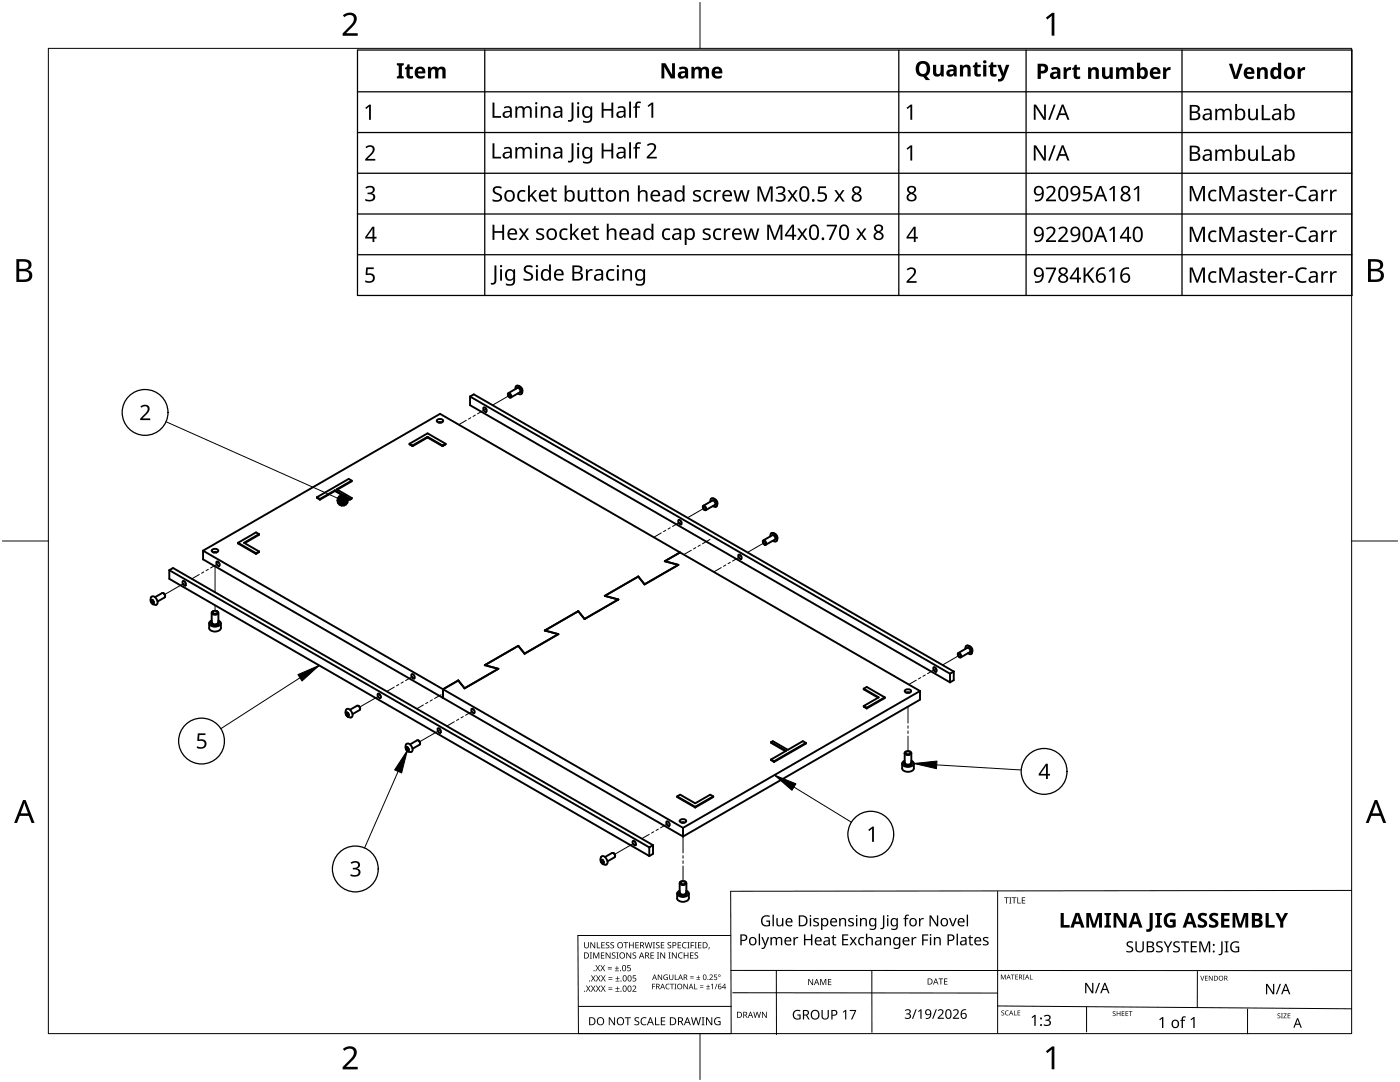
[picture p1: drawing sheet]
<svg xmlns="http://www.w3.org/2000/svg" width="279mm" height="216mm" viewBox="0 0 279 216" stroke-linecap="round" stroke-linejoin="round" font-family="sans-serif">
<g fill="none" stroke="#000" stroke-width=".38">
<path d="M93.8 79.1l.8-.4 95.7 55.3M93.8 79.1v1.8l95.8 55.3M93.8 79.1l95.8 55.3M101.3 78.7l.1-.2a.47 .47 0 0 1 .5 .2 .47 .47 0 0 1-.1 .6h-.1M101.4 78.7h.1M101.4 78.6h.3a.43 .43 0 0 1 .1 .7l-.4-.3zM101.6 79.2l.1 .1M102.9 77.6l.1-.6a1.1 1.1 0 0 1 1 1.7l-.6-.2M103.2 77a1.03 1.03 0 0 1 1 .5 1.03 1.03 0 0 1-.1 1.1M103.3 77.4a.57 .57 0 0 1 .5 .9l-1.8 1M103.3 77.4l-1.8 1M63.2 99.2v.2l.6 .3"/>
<path d="M63.2 99.2l.6 .4M63.8 99.6v.1M66.8 97.8l3 1.8M66.8 97.8l-3 1.8M66.8 98l-3 1.7M66.8 98l3 1.7M66.8 97.8v.2M69.8 99.6v.1M70.2 95.9l-.6-.3-6.4 3.6M70.2 95.9v.1l-2.9 1.7M70.2 99.4l-.4 .3M70.2 95.9l-3 1.7 3 1.8"/>
<path d="M70.2 99.4l-.4 .2M81.7 88.5v.2l.6 .3M81.7 88.5l3.6-2 3.6 2M81.7 88.5l.6 .4M82.3 88.9v.1M85.3 87.2l-3 1.7M85.3 87.3l3 1.7M85.3 87.3l-3 1.7M85.3 87.2v.1M85.3 87.2l3 1.7M87.3 83.8a.61 .61 0 0 1 .7-.3 .61 .61 0 0 1 .4 .7 .78 .78 0 0 1-1.2-.2zM87.5 84.3h.6"/>
<path d="M88.3 88.9v.1M88.9 88.5l-.6 .4M88.9 88.5v.2l-.6 .3M96.5 81.3a.55 .55 0 0 1 .5 .3 .55 .55 0 0 1 0 .6 .57 .57 0 0 1-.5-.9zM142.1 99.4a1 1 0 0 1 .9 .5 1 1 0 0 1 0 1.1M142.2 99.9a.57 .57 0 0 1 .5 .9M142.2 99.9l-1.8 1M30.2 119.7l.4 .2v.5l-.4-.2zM30.3 119.1a1.03 1.03 0 0 1 .9 .5 1.03 1.03 0 0 1 0 1.1 1 1 0 0 1-1-.5 1 1 0 0 1 .1-1.1zM30.4 119.8l.1 .3M30.4 119.7l-.2 .1v.3M30.4 119.7l.2 .3v.3l-.2 .1"/>
<path d="M30.4 119.9l.1 .2M30.4 119.7v.2M30.4 119.9l-.2 .2M32.3 118.4a.57 .57 0 0 1 .6 .8M32.4 118.3l-1.5 .9M32.6 118.4h.1M32.6 118.4l.3 .5M32.9 119.2l-1.5 .8M33 118.9v.1M33.8 113.8v1.7l95.8 55.3M33.8 113.8l.7-.5 95.8 55.3M33.8 113.8l95.8 55.3"/>
<path d="M36.5 116a.59 .59 0 0 1 .5 .8h-.1a.6 .6 0 0 1-.4-.8zM40.5 109.9v1.7l95.8 55.3M40.5 109.9l95.8 55.3M40.5 109.9l47.3-27.3 95.8 55.3M42.3 109.7a.82 .82 0 0 1 1.3 .2 .76 .76 0 0 1-1.4 0zM42.5 110.2h.7M43.3 112.1a.59 .59 0 0 1 .4 .8l-.3-.1a.56 .56 0 0 1-.1-.7zM47.5 108.3v.1l3.6 2.1M47.5 108.3l3.6 2.1M51.1 110.4v.1M51.7 106.6l-3 1.7 3 1.7M51.7 106.6v.1l-2.9 1.7"/>
<path d="M51.7 106.6l-.6-.4-3.6 2.1M51.7 110v.2l-.6 .3M51.7 110l-.6 .4M120.7 118.9l2.7 .7-6.7 3.9M120.7 118.9h.1M123.4 119.6l-6.7 3.9M123.4 119.6v.1M127.4 115.1l1.2 1.5M127.4 115l-6.7 3.9M127.4 115v.1M128.6 116.6h.1M132.7 112l2.7 .7-6.8 3.9"/>
<path d="M132.7 112h.1M135.3 112.7l-6.7 3.9M135.4 103.8a.59 .59 0 0 1 .5 .8h-.1a.61 .61 0 0 1-.4-.8zM135.7 110.2l-3 1.8M140.3 101.2v-.2a.47 .47 0 0 1 .5 .2 .47 .47 0 0 1 0 .6h-.2M140.3 101.1v.1M140.3 101l.5 .3v.5l-.5-.3zM140.6 101.7v.1M141.8 100.1l.1-.6a1.1 1.1 0 0 1 1 1.6l-.6-.1M142.7 100.7l-1.8 1.1M147.4 110.7a.55 .55 0 0 1 .5 .3 .55 .55 0 0 1 0 .5 .57 .57 0 0 1-.5-.8zM152.2 108.1l.1-.2a.47 .47 0 0 1 .5 .2 .47 .47 0 0 1-.1 .6h-.1"/>
<path d="M152.3 108l.4 .2v.5l-.4-.3zM152.5 108.6l.1 .1M153.8 107l.1-.6a1.1 1.1 0 0 1 1 1.6l-.6-.1M154.1 106.3a1.03 1.03 0 0 1 .9 .6 1.03 1.03 0 0 1 0 1.1M154.1 106.8a.57 .57 0 0 1 .5 .9l-1.7 1M154.1 106.8l-1.7 1M30.2 120.1l.2 .3M30.5 120.1l.1 .1M30.6 120.2l-.2 .2M41.8 124.4l-.1 .9a1.34 1.34 0 0 0 2.4 0M42.2 123.8a.53 .53 0 0 0-.4 .8 1.42 1.42 0 0 0 2.3-.2l-.3-.4-.2-.2M42.3 122.3l-.1 1.9a.76 .76 0 0 0 1.4 0"/>
<path d="M42.3 124.1h-.1M42.4 122l-.1 .1a.62 .62 0 0 0 .6 .6 .62 .62 0 0 0 .6-.6l-.2-.1M42.4 122l.2-.1a.58 .58 0 0 1 .8 .3 .58 .58 0 0 1-.5 .3 .58 .58 0 0 1-.5-.3zM42.5 122h-.1M43.3 122h.1M43.6 122.3v1.9a.7 .7 0 0 1-.4 .7 .7 .7 0 0 1-.8-.3l-.3-.3 .1-.1M43.6 124.1h.1M44.1 124.4v.9M75.4 138.4a.57 .57 0 0 1 .5 .9l-.3-.1a.54 .54 0 0 1-.2-.8zM82.2 134.5a.57 .57 0 0 1 .5 .9 .55 .55 0 0 1-.5-.3 .55 .55 0 0 1 0-.6zM92.7 137.4l-1.2-1.6-3.1 1.7v1.8M96.7 132.7l2.8 .7-6.8 4"/>
<path d="M96.8 132.7h.1M99.4 133.5l-6.7 3.9M99.4 133.5h.1M103.4 128.9l-6.6 3.8M103.4 128.9h.1M104.7 130.4h.1M108.7 125.8l2.7 .7M108.7 125.8l2.8 .7-6.8 3.9-1.3-1.5M111.4 126.5l-6.7 3.9M111.4 126.5v.1M115.4 121.9l1.3 1.6M115.4 121.9l-6.7 3.9"/>
<path d="M116.7 123.5h.1M172.4 137.4v.2l2.9 1.6M172.4 137.4l3 1.7-3 1.8M172.4 137.4l.6-.3 3.6 2M176.6 139.1l-3.6 2.1M176.6 139.1v.2l-3.6 2.1M180.6 137.7a.8 .8 0 0 1 1.2 .2 .76 .76 0 0 1-1.2 0zM180.8 138.2h.7M183.6 137.9l-47.3 27.3M183.6 137.9v1.7l-47.3 27.3M186.4 133.1a.59 .59 0 0 1 .4 .9l-.3-.1a.56 .56 0 0 1-.1-.8zM189.6 134.4v1.8"/>
<path d="M190.3 134v1.7l-.7 .5M190.3 134l-.7 .4M191.1 130.6l.1-.2a.47 .47 0 0 1 .5 .2 .47 .47 0 0 1-.1 .6l-.1-.1M191.2 130.5v.1M191.2 130.4l.4 .3v.4l-.4-.2zM191.5 131.1h.1M192.7 129.5l.1-.6a1.1 1.1 0 0 1 1 1.6l-.6-.2M193 128.8a1.01 1.01 0 0 1 1 .5 1.01 1.01 0 0 1-.1 1.1M193 129.3a.57 .57 0 0 1 .5 .8M193.1 129.3l-1.8 1M193.6 130.1l-1.8 1.1M69.1 142.5l.2 .3"/>
<path d="M69.1 142.5v-.3h.2l.3 .3v.3h-.3M69.1 142.2a.51 .51 0 0 1 .4 .7l-.4-.2zM69.2 141.5a1.02 1.02 0 0 1 1 .5 1.02 1.02 0 0 1-.1 1.1 1.01 1.01 0 0 1-1-.4 1.01 1.01 0 0 1 .1-1.2zM69.3 142.2h.1M69.3 142.2l.3 .5M69.3 142.4l.3 .3-.3 .1M69.3 142.2v.2M69.3 142.4l-.2 .1M71.2 140.8a.55 .55 0 0 1 .6 .3 .55 .55 0 0 1 0 .6M71.3 140.8l-1.4 .8M71.5 140.8l.1 .1M71.6 140.9l.3 .5"/>
<path d="M71.8 141.7l-1.4 .8M71.9 141.4h.1M81.1 149.4l.2 .3M81.1 149.1h.3a.48 .48 0 0 1 .1 .7l-.4-.2zM81.1 148.5v-.1a1.03 1.03 0 0 1 1 .5 1.03 1.03 0 0 1 0 1.2 1.02 1.02 0 0 1-1-.5 1.02 1.02 0 0 1 0-1.1zM81.3 149.1l.2 .5M81.3 149.1h-.2v.3M81.3 149.1l.2 .3v.3h-.2M81.3 149.3l-.2 .1M81.3 149.3l.2 .3M81.3 149.1v.2M81.3 149.1h.1"/>
<path d="M81.5 149.6l-.2 .1M83.2 147.7a.57 .57 0 0 1 .5 .9M83.3 147.7l-1.5 .8M83.5 147.7l.3 .6M83.8 148.6l-1.5 .8M83.9 148.3v.1M87.4 145.3a.59 .59 0 0 1 .5 .9h-.2a.62 .62 0 0 1-.3-.9zM94.1 141.4a.59 .59 0 0 1 .5 .9h-.1a.62 .62 0 0 1-.4-.9zM135.2 158.9v.2l3.5 2M135.2 158.9l.5-.3 3 1.7 3-1.7 .6 .3M135.2 158.9l3.5 2.1M142.3 158.9v.2l-3.6 2"/>
<path d="M142.3 158.9l-3.6 2.1M153.9 148.1v.1l2.9 1.7M153.9 148.1l.3-.2 3 1.7 3-1.7 .6 .3M153.9 148.1l3 1.7-3 1.7M154.5 151.9v.1M154.5 151.9l-.6-.4v.2l.6 .3M160.8 148.2v.2l-6.3 3.6M160.8 148.2l-6.3 3.7M172.4 140.9v.1l.6 .4M172.4 140.9l.6 .3M173 141.2v.2M180 152.3v1a1.34 1.34 0 0 0 2.4 0v-1"/>
<path d="M180.5 151.8a.55 .55 0 0 0-.4 .8 1.44 1.44 0 0 0 2.3-.2l-.3-.5-.2-.1M180.5 152.1v.1a.78 .78 0 0 0 .7 .6 .78 .78 0 0 0 .8-.6l-.1-.1M180.5 150.3v1.9M180.7 150l-.2 .3a.79 .79 0 0 0 1.4 0l-.2-.3M180.7 150a.65 .65 0 0 1 1 .2 .66 .66 0 0 1-1.1 0zM180.8 150h-.1M181.6 150h.1M181.9 150.3v1.9a.79 .79 0 0 1-1.4 0M120 171.9l.2 .3M120 171.9v-.3h.2l.2 .3v.3h-.2M120 171.5a.51 .51 0 0 1 .4 .8l-.4-.3zM120.1 170.9a1.02 1.02 0 0 1 1 .5 1.02 1.02 0 0 1-.1 1.1 1.01 1.01 0 0 1-1-.5 1.01 1.01 0 0 1 .1-1.1z"/>
<path d="M120.2 171.6h.1M120.2 171.6l.2 .4M120.2 171.8l.2 .3-.2 .1M120.2 171.6v.2M120.2 171.8l-.2 .1M122.1 170.2a.55 .55 0 0 1 .5 .3 .55 .55 0 0 1 0 .6M122.2 170.2l-1.4 .8M122.4 170.2h.1M122.5 170.3l.3 .5M122.7 171.1l-1.4 .8M122.8 170.7v.1M126.3 167.8a.57 .57 0 0 1 .5 .9 .57 .57 0 0 1-.5-.9z"/>
<path d="M129.6 169.1v1.7M130.3 168.6v1.8l-.7 .4M130.3 168.6l-.7 .5M133.1 163.9a.57 .57 0 0 1 .5 .9 .55 .55 0 0 1-.6-.3 .55 .55 0 0 1 .1-.6zM135.1 178.3v1M135.6 178.1v.1a.79 .79 0 0 0 .7 .5 .79 .79 0 0 0 .8-.5l-.1-.1M135.6 177.8a.53 .53 0 0 0-.4 .8 1.41 1.41 0 0 0 2.3-.3l-.3-.4-.3-.1M135.6 178v.1M135.7 163.6a.83 .83 0 0 1 1.2 .2 .76 .76 0 0 1-1.3 0zM135.8 175.9l-.2 .3a.76 .76 0 0 0 1.3 0l-.1-.3M135.8 175.9l.2-.1a.57 .57 0 0 1 .8 .3 .58 .58 0 0 1-.5 .3 .58 .58 0 0 1-.5-.3zM135.9 175.9h-.1"/>
<path d="M135.9 164.1h.8M136.3 165.2v1.7M136.7 175.9h.1M137 176.2l-.1 1.9a.72 .72 0 0 1-.6 .4 .72 .72 0 0 1-.7-.4v-1.9M137 178v.1M137.5 178.3v1a1.34 1.34 0 0 1-2.4 0M138.7 161v.1"/>
</g>
<path d="M103.2 77.5v-.1a.54 .54 0 0 1 .6 .3 .54 .54 0 0 1-.1 .6M142.1 99.9a.5 .5 0 0 1 .6 .2 .5 .5 0 0 1-.1 .7M154.1 106.8a.5 .5 0 0 1 .6 .2 .5 .5 0 0 1-.1 .7M42.2 124.2a.69 .69 0 0 0 .7 .4 .69 .69 0 0 0 .7-.4M42.2 124.1l-.1 .3a.96 .96 0 0 0 1.6 0l-.1-.3M193 129.3a.5 .5 0 0 1 .6 .2 .5 .5 0 0 1-.1 .7M180.4 152.2l.1-.1a.73 .73 0 0 0 .7 .5 .73 .73 0 0 0 .7-.5l.1 .3a.96 .96 0 0 1-1.6 0zM135.6 178.1a.72 .72 0 0 0 .7 .5 .72 .72 0 0 0 .7-.5h-.1M135.6 178l-.1 .3a.96 .96 0 0 0 1.6 0l-.2-.3" fill="none" stroke="#000" stroke-width=".2"/>
<g fill="none" stroke="#000" stroke-width=".2">
<path d="M101.6 78.9l-3.3 2M87.8 84.1v.2M93.1 83.9l-1.5 .8M94 83.4l-.5 .2M94.9 82.8l-.5 .3M97 81.6l-1.7 1M37 116.2l-4.1 2.4M39.8 114.6l-1.5 .9M40.7 114.1l-.5 .3M41.6 113.6l-.5 .3M42.9 110v.3M42.9 113v5.2"/>
<path d="M43.5 112.5l-1.5 .8M132 106.3l-1.5 .9M132.9 105.8l-.5 .3M133.8 105.3l-.5 .3M136 104l-1.8 1M138 109.8l-1.5 .9M138.9 109.3l-.5 .2M139.8 108.8l-.5 .2M140.6 101.4l-3.4 1.9M141.7 107.6l-1.5 .9M143.9 113.3l-1.5 .8M144.8 112.7l-.4 .3"/>
<path d="M145.7 112.2l-.4 .3M147.9 111l-1.7 1M152.5 108.3l-3.3 1.9M42.9 120.8v1.4M75.9 138.7l-4.1 2.4M78.7 137.1l-1.5 .9M79.6 136.6l-.5 .2M80.5 136.1l-.5 .2M82.4 134.9l-1.5 .9M86.3 139.6l-.5 .3M88 138.6l-1.3 .8M181.2 138v.3"/>
<path d="M182.9 135.7l-1.5 .9M183.8 135.2l-.5 .3M184.7 134.7l-.5 .2M186.9 133.4l-1.8 1M191.5 130.8l-3.4 1.9M84.5 140.7l-1.3 .7M85.4 140.2l-.5 .2M87.9 145.6l-4.1 2.4M90.7 144l-1.5 .9M91.6 143.5l-.5 .3M92.5 143l-.5 .2M94.4 141.9l-1.5 .8"/>
<path d="M181.2 141v3.3M181.2 144.8v.5M181.2 145.8v.6M181.2 146.9v3.3M126.8 168.1l-4.1 2.4M129.6 166.5l-1.5 .8M130.5 166l-.5 .2M131.4 165.4l-.5 .3M133.3 164.3l-1.5 .9M136.3 163.9v.3M136.3 166.9v3.3M136.3 170.7v.5"/>
<path d="M136.3 171.8v.5M136.3 172.8v3.3"/>
</g>
<g fill="#000">
<path d="M79.2 12.6h1.4v.4l-.4 .2v1.9l.4 .2v.4h-1.4v-.4l.4-.2v-1.9l-.4-.2zM81.3 12.8h.4v.5h.7v.5h-.7l.1 1.2 .2 .2 .4-.1v.5h-.1a.78 .78 0 0 1-1.2-.7v-1.1h-.3v-.3l.4-.2zM85.4 13.3h.5l.1 .3a.97 .97 0 0 1 1.4 0 .82 .82 0 0 1 1-.3 .82 .82 0 0 1 .5 .8v1.6h-.6v-1.5a.41 .41 0 0 0-.5-.4 .41 .41 0 0 0-.3 .5v1.4h-.6l-.1-1.5a.42 .42 0 0 0-.5-.4 .42 .42 0 0 0-.3 .6v1.3h-.6zM132 12.6h.8l1.3 2.3v-2.3h.6v3.1h-.8l-1.3-2.3v2.3h-.6zM138 13.3h.5v.3a.97 .97 0 0 1 1.5 0 .82 .82 0 0 1 1-.3 .82 .82 0 0 1 .5 .8v1.6h-.6v-1.5a.41 .41 0 0 0-.5-.4 .41 .41 0 0 0-.3 .5v1.4h-.7v-1.5a.42 .42 0 0 0-.5-.4 .42 .42 0 0 0-.3 .6v1.3h-.6zM186.2 12.9h.6v1.4a.45 .45 0 0 0 .5 .5 .45 .45 0 0 0 .4-.6v-1.3h.6v2.4h-.4l-.1-.3a.88 .88 0 0 1-1 .3 .88 .88 0 0 1-.6-.9zM191.6 12.9h.5v.3a.88 .88 0 0 1 1-.3 .88 .88 0 0 1 .6 .8v1.6h-.6v-1.4a.45 .45 0 0 0-.5-.5 .45 .45 0 0 0-.4 .6v1.3h-.6zM194.7 12.4h.4v.5h.6v.5h-.6v1.2l.2 .2 .4-.1v.5h-.1a.78 .78 0 0 1-1.2-.7v-1.1h-.3v-.3l.4-.2zM196.2 12.9h.6v2.4h-.6zM197.8 12.4h.4v.5h.7v.5h-.7v1.2l.3 .2 .4-.1v.5h-.1a.78 .78 0 0 1-1.2-.7v-1.1h-.3v-.3l.3-.2zM199 12.9h.7l.5 1.7 .6-1.7h.6l-.9 2.7a1.03 1.03 0 0 1-1.3 .6v-.5h.4l.3-.5zM212.3 13.4h.4l.2 .4 .4-.4h.5l-.1 .6a.61 .61 0 0 0-.8 .6v1.1h-.6z"/>
<path d="M214.5 12.9h.4v.5h.7v.5h-.7v1.2l.3 .2 .4-.1v.5h-.1a.78 .78 0 0 1-1.2-.7v-1.1h-.3v-.3l.3-.2zM217.2 13.4h.4l.1 .3a.88 .88 0 0 1 1-.3 .88 .88 0 0 1 .6 .8v1.5h-.6v-1.3a.45 .45 0 0 0-.5-.5 .45 .45 0 0 0-.4 .6v1.2h-.6zM219.9 13.4h.7v1.4a.45 .45 0 0 0 .4 .5 .45 .45 0 0 0 .4-.6v-1.3h.7v2.3h-.5l-.1-.3a.88 .88 0 0 1-1 .3 .88 .88 0 0 1-.6-.8zM222.7 13.4h.5l.1 .3a.96 .96 0 0 1 1.5 0 .82 .82 0 0 1 .9-.3 .82 .82 0 0 1 .6 .8v1.5h-.7v-1.4a.41 .41 0 0 0-.5-.4 .41 .41 0 0 0-.3 .5v1.3h-.6v-1.4a.42 .42 0 0 0-.5-.4 .42 .42 0 0 0-.3 .6v1.2h-.7zM232.1 13.4h.5l.1 .4 .4-.4h.5v.6a.61 .61 0 0 0-.8 .6v1.1h-.7zM245.3 12.7h.6l.7 2.5 .8-2.5h.6l-1 3h-.7zM250.9 13.4h.4l.1 .3a.88 .88 0 0 1 1-.3 .88 .88 0 0 1 .6 .8v1.5h-.6v-1.3a.45 .45 0 0 0-.5-.5 .45 .45 0 0 0-.4 .6v1.2h-.6zM259 13.4h.5l.1 .4 .4-.4h.5l-.1 .6a.61 .61 0 0 0-.8 .6v1.1h-.6zM72.9 21.5l.8-.6h.3v3h-.3v-2.6l-.6 .5zM72.9 37.4a1.09 1.09 0 0 1 1.1-.4 1.09 1.09 0 0 1 .8 .8 .74 .74 0 0 1-.6 .8 .81 .81 0 0 1 .7 .9 .81 .81 0 0 1-.9 .7l-1.1-.2v-.3a1.08 1.08 0 0 0 1.6-.3 .62 .62 0 0 0-.9-.7h-.2v-.3a.7 .7 0 0 0 .7 0 .7 .7 0 0 0 .3-.7 .89 .89 0 0 0-1.3-.1zM72.9 29.3a1.01 1.01 0 0 1 1.2-.3 1.01 1.01 0 0 1 .7 1l-.3 .5-1.1 1.2h1.5v.3h-2v-.3l1.1-1.1a.72 .72 0 0 0 .4-.6 .72 .72 0 0 0-.4-.7l-.9 .3zM98.3 20.5h.4v2.7h1.3v.3h-1.7z"/>
<path d="M98.3 28.6h.4v2.7h1.3v.3h-1.7zM98.5 37.5a1.44 1.44 0 0 1 1.6-.2l-.1 .3h-.2a.64 .64 0 0 0-.7-.2 .64 .64 0 0 0-.4 .7l.3 .2a1.24 1.24 0 0 1 1.2 1.3 1.31 1.31 0 0 1-1.9 .5v-.3a1.08 1.08 0 0 0 1.5-.2 1.08 1.08 0 0 0-1.1-.9 .8 .8 0 0 1-.2-1.2zM102.9 21.2h.3v.3a.86 .86 0 0 1 1.4 .1 .81 .81 0 0 1 .9-.4 .81 .81 0 0 1 .6 .8v1.5h-.3v-1.5a.56 .56 0 0 0-.7-.5 .56 .56 0 0 0-.4 .7v1.3h-.4v-1.5a.57 .57 0 0 0-.7-.5 .57 .57 0 0 0-.4 .8v1.2h-.3zM102.9 29.3h.3v.4a.86 .86 0 0 1 1.4 0 .81 .81 0 0 1 .9-.4 .81 .81 0 0 1 .6 .8v1.5h-.3v-1.4a.56 .56 0 0 0-.7-.6 .56 .56 0 0 0-.4 .8v1.2h-.4v-1.4a.57 .57 0 0 0-.7-.6 .57 .57 0 0 0-.4 .8v1.2h-.3zM105.4 37h.4l-.1 2 1.1-1.1h.4l-.9 1 1 1.3h-.5l-.8-1-.2 .2v.8h-.4zM107.9 21.2h.3l.1 .3a.87 .87 0 0 1 .9-.3 .87 .87 0 0 1 .6 .8v1.5h-.3v-1.5a.61 .61 0 0 0-.8-.5 .61 .61 0 0 0-.4 .8v1.2h-.4zM107.9 29.3h.3l.1 .4a.87 .87 0 0 1 .9-.4 .87 .87 0 0 1 .6 .8v1.5h-.3v-1.4a.61 .61 0 0 0-.8-.6 .61 .61 0 0 0-.4 .8v1.2h-.4zM110.2 37.4h.3v.5h.6v.3h-.6v1.3l.2 .4h.4v.3a.69 .69 0 0 1-1-.6v-1.4h-.3v-.1l.3-.2zM114.1 20.5h.4v2.9a.75 .75 0 0 1-.8 .9l-.4-.1v-.3a.47 .47 0 0 0 .6 0 .47 .47 0 0 0 .2-.4zM114.1 28.6h.4v3a.75 .75 0 0 1-.8 .8h-.4v-.3a.47 .47 0 0 0 .6 0 .47 .47 0 0 0 .2-.5zM115.3 37.9h.4v1.5a.61 .61 0 0 0 .7 .5 .61 .61 0 0 0 .4-.8v-1.2h.4v2.3h-.3v-.3a.88 .88 0 0 1-1 .3 .88 .88 0 0 1-.6-.8zM118.1 37.4h.2v.5h.7v.3h-.7v1.3l.2 .4h.5v.3a.69 .69 0 0 1-1-.6v-1.4h-.4v-.1l.4-.2z"/>
<path d="M119.7 37.4h.2v.5h.6v.3h-.6v1.3l.2 .4h.4v.3a.69 .69 0 0 1-1-.6v-1.4h-.3v-.1l.3-.2zM120.1 20.5h.4v1.2h1.5v-1.2h.4v3h-.4v-1.4h-1.5v1.4h-.4zM120.1 28.6h.4v1.3h1.5v-1.3h.4v3h-.4v-1.4h-1.5v1.4h-.4zM126.9 20.5l.8-.2h.2l-.1 .3a.48 .48 0 0 0-.6 0 .48 .48 0 0 0-.1 .6h.6v.3h-.6v2h-.3v-2h-.4v-.2l.4-.1zM126.9 28.6l.8-.2h.2l-.1 .3a.48 .48 0 0 0-.6 .1 .48 .48 0 0 0-.1 .5h.6v.3h-.6v2h-.3v-2h-.4v-.1l.4-.2zM129.2 21.1l.9-.6h.3v3h-.4v-2.6l-.6 .5zM129.1 28.9a1.01 1.01 0 0 1 1.2-.4 1.01 1.01 0 0 1 .6 1l-.2 .6-1.2 1.2h1.6v.3h-2v-.3l1.1-1.1a.72 .72 0 0 0 .4-.7 .72 .72 0 0 0-.5-.6l-.8 .3zM138.4 38.2a1.34 1.34 0 0 1 1.5-.1l-.1 .3-.5-.2a.37 .37 0 0 0-.6 .2 .37 .37 0 0 0 .4 .4l.1 .1a.69 .69 0 0 1 .7 .8 .69 .69 0 0 1-.9 .6l-.7-.2v-.3l.7 .2 .5-.2v-.4l-.5-.2a.68 .68 0 0 1-.6-1zM142.5 37.9h.3l.1 .5 .4-.4 .6-.1-.1 .4h-.4a.73 .73 0 0 0-.5 .7v1.2h-.4zM154.8 37.5a1.09 1.09 0 0 1 1.1-.4 1.09 1.09 0 0 1 .8 .8 .74 .74 0 0 1-.6 .7 .81 .81 0 0 1 .7 .9 .81 .81 0 0 1-.9 .7l-1.1-.1v-.3a1.08 1.08 0 0 0 1.6-.3 .62 .62 0 0 0-.8-.7h-.3v-.3a.7 .7 0 0 0 .7-.1 .7 .7 0 0 0 .3-.7 .89 .89 0 0 0-1.3 0zM157.2 37.9h.4l.6 .9 .6-.9h.4l-.8 1.2 .8 1.1h-.4l-.6-.9-.7 .9h-.4l.9-1.1zM163.3 37.2h1.5v.3h-1.2v.9a1.02 1.02 0 0 1 1.5 .8 1.02 1.02 0 0 1-1.4 1.1l-.6-.2v-.4a.88 .88 0 0 0 1 .3 .88 .88 0 0 0 .6-.9 .85 .85 0 0 0-1.3-.4l-.2-.1z"/>
<path d="M166.5 37.9h.4l.6 .9 .6-.9h.4l-.8 1.2 .9 1.1h-.4l-.7-.9-.6 .9h-.4l.8-1.1zM180.9 21.5l.8-.6h.4v3h-.4v-2.6l-.6 .5zM180.9 29.6l.8-.6h.4v3h-.4v-2.6l-.6 .5zM206.3 20.9h.5l1.6 2.5v-2.5h.3v3h-.4l-1.6-2.5v2.5h-.4zM206.3 29h.5l1.6 2.5v-2.5h.3v3h-.4l-1.6-2.5v2.5h-.4zM210.3 20.9h.4l-1.2 3h-.3zM210.3 29h.4l-1.2 3h-.3zM216.3 37.1h1.5v.4h-1.2l-.1 .8a1.02 1.02 0 0 1 1.5 .9 1.02 1.02 0 0 1-1.4 1l-.5-.2v-.3a.88 .88 0 0 0 1 .2 .88 .88 0 0 0 .5-.8 .85 .85 0 0 0-1.2-.4l-.2-.1zM242.5 21.7h.3l.1 .3a.86 .86 0 0 1 1.4 0 .81 .81 0 0 1 .9-.3 .81 .81 0 0 1 .6 .8v1.5h-.4v-1.5a.56 .56 0 0 0-.6-.5 .56 .56 0 0 0-.4 .7v1.3h-.4v-1.5a.57 .57 0 0 0-.7-.5 .57 .57 0 0 0-.4 .8v1.2h-.4zM242.5 29.8h.3l.1 .3a.86 .86 0 0 1 1.4 .1 .81 .81 0 0 1 .9-.4 .81 .81 0 0 1 .6 .8v1.5h-.4v-1.5a.56 .56 0 0 0-.6-.5 .56 .56 0 0 0-.4 .7v1.3h-.4v-1.5a.57 .57 0 0 0-.7-.5 .57 .57 0 0 0-.4 .8v1.2h-.4zM249.1 21.7h.4v1.5a.61 .61 0 0 0 .7 .5 .61 .61 0 0 0 .5-.8v-1.2h.3v2.3h-.3v-.3a.88 .88 0 0 1-1 .3 .88 .88 0 0 1-.6-.8zM249.1 29.8h.4v1.5a.61 .61 0 0 0 .7 .5 .61 .61 0 0 0 .5-.8v-1.2h.3v2.3h-.3v-.3a.88 .88 0 0 1-1 .3 .88 .88 0 0 1-.6-.8z"/>
<path d="M249.5 38.1a1.34 1.34 0 0 1 1.5-.1l-.2 .3-.4-.2a.37 .37 0 0 0-.6 .2 .37 .37 0 0 0 .4 .5l.1 .1a.69 .69 0 0 1 .7 .8 .69 .69 0 0 1-.9 .5l-.7-.1v-.4l.7 .2 .5-.1v-.4l-.5-.3a.68 .68 0 0 1-.6-1zM251.8 20.9h.4v2.7h1.3v.4h-1.7zM251.8 29.1h.4v2.7h1.3v.3h-1.7zM251.7 37.4h.3v.5h.6v.3h-.6v1.3l.2 .4 .4-.1v.3a.69 .69 0 0 1-1-.6v-1.3h-.3v-.2l.3-.2zM255.5 37.9h.3l.1 .4 .4-.4h.5v.3h-.4a.73 .73 0 0 0-.5 .7v1.3h-.4zM257.1 38.9h1v.3h-1zM258.9 37.5a1.69 1.69 0 0 1 1.9-.2l-.1 .3-.8-.2a1.24 1.24 0 0 0-.9 1.7 1.24 1.24 0 0 0 1.7 .6v.4a1.56 1.56 0 0 1-1.9-.4 1.56 1.56 0 0 1-.1-1.9zM263.7 37.9h.3l.1 .4 .4-.4h.5v.3h-.4a.73 .73 0 0 0-.5 .7v1.3h-.4zM265.5 37.9h.3v.4l.4-.4h.6l-.1 .3h-.4a.73 .73 0 0 0-.5 .7v1.3h-.3zM73.1 53.4h1.5v.3h-1.2l-.1 .9 .5-.1a.99 .99 0 0 1 1 1.2 .99 .99 0 0 1-1.4 .7l-.5-.1v-.4a.88 .88 0 0 0 1 .2 .88 .88 0 0 0 .5-.8 .85 .85 0 0 0-1.3-.4l-.1-.1zM98.7 53h.4v2.9a.75 .75 0 0 1-.8 .9l-.3-.1v-.3a.47 .47 0 0 0 .5 0 .47 .47 0 0 0 .2-.4zM98.3 44.8h.4v1.3h1.5v-1.3h.4v3.1h-.4v-1.4h-1.5v1.4h-.4z"/>
<path d="M103.5 38.2l.4-.3h.5l.5 .1-.1 .3a.83 .83 0 0 0-1.2 .7 .83 .83 0 0 0 1.1 .9l.1-.1v.3l-.5 .2a1.22 1.22 0 0 1-1.1-.8 1.22 1.22 0 0 1 .3-1.3zM103.5 45.6h.5l.6 .8 .5-.8h.5l-.8 1.1 .8 1.2h-.4l-.6-.9-.7 .9h-.4l.8-1.2zM104.7 53.2a1.43 1.43 0 0 1 1.6-.1l-.1 .3-.2-.1a.65 .65 0 0 0-.7-.1 .65 .65 0 0 0-.4 .6l.3 .3a1.25 1.25 0 0 1 1.2 1.3 1.31 1.31 0 0 1-1.9 .5v-.4a1.08 1.08 0 0 0 1.5-.2 1.08 1.08 0 0 0-1.1-.9 .8 .8 0 0 1-.2-1.2zM107.1 45.8a1.34 1.34 0 0 1 1.5-.1l-.2 .3-.4-.1a.37 .37 0 0 0-.6 .1 .37 .37 0 0 0 .4 .5l.1 .1a.69 .69 0 0 1 .7 .8 .69 .69 0 0 1-.9 .5l-.7-.1v-.4l.7 .2 .5-.1v-.4l-.5-.3a.68 .68 0 0 1-.6-1zM111.9 45.9l.4-.3h.6l.4 .1-.1 .3a.83 .83 0 0 0-1.2 .7 .83 .83 0 0 0 1.1 .8h.2v.3l-.6 .1a1.22 1.22 0 0 1-1.1-.8 1.22 1.22 0 0 1 .3-1.2zM113.8 44.6h.4l-.1 2.1 1.1-1.1h.4l-.9 1 1 1.3h-.5l-.8-1.1-.2 .2v.9h-.4zM116.9 53.7h.3l.1 .4 .4-.4h.6l-.1 .3h-.4a.73 .73 0 0 0-.5 .8v1.2h-.4zM118.6 45.1h.3v.5h.6v.3h-.6v1.3l.2 .4h.4v.2a.69 .69 0 0 1-1-.6v-1.3h-.3v-.2l.3-.1zM121.2 54l.5-.3h.5l.4 .1-.1 .3a.83 .83 0 0 0-1.2 .7 .83 .83 0 0 0 1.1 .8h.2v.3l-.6 .1a1.22 1.22 0 0 1-1-.7 1.22 1.22 0 0 1 .2-1.3zM121.1 44.6h.4v1.3a.87 .87 0 0 1 .9-.3 .87 .87 0 0 1 .6 .8v1.5h-.3v-1.5a.61 .61 0 0 0-.8-.5 .61 .61 0 0 0-.4 .8v1.2h-.4zM123.6 37.9h.3v.4a.87 .87 0 0 1 1-.4 .87 .87 0 0 1 .6 .8v1.5h-.4v-1.4a.61 .61 0 0 0-.7-.6 .61 .61 0 0 0-.5 .8v1.2h-.3zM124.2 53.7h.3l.1 .3a.87 .87 0 0 1 .9-.3 .87 .87 0 0 1 .6 .8v1.5h-.3v-1.5a.61 .61 0 0 0-.8-.5 .61 .61 0 0 0-.4 .8v1.2h-.4z"/>
<path d="M127.3 37h.4v1.3a.87 .87 0 0 1 .9-.4 .87 .87 0 0 1 .6 .8v1.5h-.3v-1.4a.61 .61 0 0 0-.8-.6 .61 .61 0 0 0-.4 .8v1.2h-.4zM132.5 45.8l.4-.2h.6l.3 .1-.1 .3a.83 .83 0 0 0-1.2 .7 .83 .83 0 0 0 1.1 .8h.1v.3l-.6 .1a1.22 1.22 0 0 1-1-.8 1.22 1.22 0 0 1 .4-1.3zM140.6 38.2l.5-.3h.5l.4 .1-.1 .3a.83 .83 0 0 0-1.2 .7 .83 .83 0 0 0 1.1 .9l.2-.1v.3a1.14 1.14 0 0 1-1.4-.1 1.14 1.14 0 0 1-.2-1.4zM140.4 45.8a1.34 1.34 0 0 1 1.4-.1l-.1 .3-.5-.1a.37 .37 0 0 0-.6 .1 .37 .37 0 0 0 .4 .5l.2 .1a.82 .82 0 0 1 .7 .6 1.04 1.04 0 0 1-1.7 .6v-.4l.8 .2 .4-.1v-.4l-.5-.3a.68 .68 0 0 1-.5-1zM142.6 45.9l.4-.3h.5l.5 .1-.2 .3a.83 .83 0 0 0-1.1 .7 .83 .83 0 0 0 1.1 .8h.1v.3l-.6 .1a1.22 1.22 0 0 1-1-.8 1.22 1.22 0 0 1 .3-1.2zM144.5 45.6h.3v.4l.4-.4h.6l-.1 .3h-.4a.73 .73 0 0 0-.5 .8v1.2h-.3zM146.4 37.9h.3l.5 1.9 .6-1.9h.4l.5 1.9 .5-1.9h.4l-.6 2.3h-.5l-.5-1.9-.6 1.9h-.4zM148.3 45.6h.4l.4 1.9 .6-1.9h.4l.6 1.9 .5-1.9h.3l-.6 2.3h-.4l-.6-1.9-.6 1.9h-.4zM151.2 37.2h.5l1 2.5 .9-2.5h.6v3h-.4l.1-2.6-1.1 2.6h-.3l-1-2.6v2.6h-.3zM153.1 44.8h.6l.9 2.5 1-2.5h.5v3.1h-.3v-2.7l-1 2.7h-.3l-1.1-2.7 .1 2.7h-.4zM159.1 45.6h.4l.6 .8 .6-.8h.4l-.8 1.1 .9 1.2h-.5l-.6-.9-.6 .9h-.4l.8-1.2zM165 44.8h2v.3l-1.2 2.8h-.4l1.2-2.7h-1.6z"/>
<path d="M170.9 45.6h.4l.6 .8 .6-.8h.4l-.8 1.1 .8 1.2h-.4l-.6-.9-.6 .9h-.4l.8-1.2zM181 53.7a1.01 1.01 0 0 1 1.1-.4 1.01 1.01 0 0 1 .7 1.1l-.3 .5-1.1 1.2h1.5v.3h-2v-.3l1.1-1.1a.72 .72 0 0 0 .4-.7 .72 .72 0 0 0-.4-.6l-.8 .3zM208.7 53.4h2.1v.3l-1.3 2.7h-.4l1.3-2.7h-1.7zM208.8 37.4a1.01 1.01 0 0 1 1.1-.3 1.01 1.01 0 0 1 .7 1l-.3 .6-1.1 1.1h1.5v.4h-2v-.4l1.1-1.1a.72 .72 0 0 0 .5-.6 .72 .72 0 0 0-.5-.7l-.8 .3zM208.8 45.6a1.01 1.01 0 0 1 1.1-.4 1.01 1.01 0 0 1 .7 1l-.3 .6-1.1 1.1h1.5v.4h-2v-.3l1.1-1.1a.72 .72 0 0 0 .5-.7 .72 .72 0 0 0-.5-.7l-.8 .3zM211.2 45.6a1.01 1.01 0 0 1 1.2-.4 1.01 1.01 0 0 1 .6 1l-.2 .6-1.2 1.1h1.6v.4h-2v-.3l1.1-1.1a.72 .72 0 0 0 .4-.7 .72 .72 0 0 0-.4-.7l-.9 .3zM216.2 53.4h.4v1.5l1.4-1.5h.4l-1.2 1.3 1.3 1.7h-.5l-1.1-1.4-.3 .2v1.2h-.4zM221.3 54l.8-.6h.3v3h-.4l.1-2.6-.6 .5zM221.4 37.8l.8-.7h.3v3.1h-.4v-2.7l-.5 .5zM221.4 45.9l.8-.6h.3v3h-.4v-2.7l-.5 .5zM226.2 37.8l.8-.7h.4v3.1h-.4v-2.7l-.6 .5zM237.4 37.1h.6l.9 2.5 1-2.5h.6v3.1h-.4v-2.7l-1 2.7h-.3l-1-2.7v2.7h-.4z"/>
<path d="M237.4 45.2h.6l.9 2.5 1-2.5h.6v3.1h-.4v-2.7l-1 2.7h-.3l-1-2.7v2.7h-.4zM237.4 53.4h.6l.9 2.5 1-2.5h.6v3h-.4v-2.6l-1 2.6h-.3l-1-2.6v2.6h-.4zM241.4 38.1l.4-.2 .5-.1 .5 .2-.1 .3a.83 .83 0 0 0-1.2 .7 .83 .83 0 0 0 1.1 .8l.1-.1v.4h-.1a1.14 1.14 0 0 1-1.3-.3 1.14 1.14 0 0 1-.1-1.3zM241.4 46.3l.4-.3h.5l.5 .1-.1 .3a.83 .83 0 0 0-1.2 .7 .83 .83 0 0 0 1.1 .8h.1v.3l-.1 .1a1.14 1.14 0 0 1-1.3-.3 1.14 1.14 0 0 1-.1-1.3zM241.4 54.4l.4-.3h.5l.5 .1-.1 .3a.83 .83 0 0 0-1.2 .7 .83 .83 0 0 0 1.1 .9l.1-.1v.3l-.1 .1a1.14 1.14 0 0 1-1.3-.3 1.14 1.14 0 0 1-.1-1.3zM243.3 37.1h.6l.9 2.5 1-2.5h.6v3.1h-.4v-2.7l-1 2.7h-.3l-1-2.7v2.7h-.4zM243.3 45.2h.6l.9 2.5 1-2.5h.6v3.1h-.4v-2.7l-1 2.7h-.3l-1-2.7v2.7h-.4zM243.3 53.4h.6l.9 2.5 1-2.5h.6v3h-.4v-2.6l-1 2.6h-.3l-1-2.6v2.6h-.4zM249.5 46.2a1.34 1.34 0 0 1 1.5-.1l-.2 .3-.4-.1a.37 .37 0 0 0-.6 .1 .37 .37 0 0 0 .4 .5l.1 .1a.69 .69 0 0 1 .7 .8 .69 .69 0 0 1-.9 .5l-.7-.1v-.4l.7 .2 .5-.1v-.4l-.5-.3a.68 .68 0 0 1-.6-1zM249.5 54.3a1.34 1.34 0 0 1 1.5-.1l-.2 .3-.4-.1a.37 .37 0 0 0-.6 .2 .37 .37 0 0 0 .4 .4l.1 .1a.69 .69 0 0 1 .7 .8 .69 .69 0 0 1-.9 .6l-.7-.2v-.3l.7 .2 .5-.2v-.4l-.5-.2a.68 .68 0 0 1-.6-1.1zM251.7 45.5h.3v.5h.6v.3h-.6v1.3l.2 .4h.4v.3a.69 .69 0 0 1-1-.7v-1.3h-.3v-.2l.3-.1zM251.7 53.6h.3v.5h.6v.3h-.6v1.3l.2 .4h.4v.3a.69 .69 0 0 1-1-.7v-1.3h-.3v-.2l.3-.1z"/>
<path d="M255.5 46h.3l.1 .4 .4-.4h.5v.3h-.4a.73 .73 0 0 0-.5 .8v1.2h-.4zM255.5 54.1h.3l.1 .4 .4-.3 .5-.1v.4h-.4a.73 .73 0 0 0-.5 .7v1.2h-.4zM257.1 47h1v.3h-1zM257.1 55.1h1v.3h-1zM258.9 45.6a1.69 1.69 0 0 1 1.9-.2l-.1 .3-.8-.2a1.24 1.24 0 0 0-.9 1.7 1.24 1.24 0 0 0 1.7 .7v.3a1.56 1.56 0 0 1-1.9-.3 1.56 1.56 0 0 1-.1-2zM258.9 53.8a1.69 1.69 0 0 1 1.9-.3l-.1 .3-.8-.1a1.24 1.24 0 0 0-.9 1.6 1.24 1.24 0 0 0 1.7 .7v.3a1.56 1.56 0 0 1-1.9-.3 1.56 1.56 0 0 1-.1-1.9zM263.7 46h.3l.1 .4 .4-.4h.5v.3h-.4a.73 .73 0 0 0-.5 .8v1.2h-.4zM263.7 54.1h.3l.1 .4 .4-.3 .5-.1v.4h-.4a.73 .73 0 0 0-.5 .7v1.2h-.4zM265.5 46h.3v.4l.4-.4h.6l-.1 .3h-.4a.73 .73 0 0 0-.5 .8v1.2h-.3zM265.5 54.1h.3v.4l.4-.3 .6-.1-.1 .4h-.4a.73 .73 0 0 0-.5 .7v1.2h-.3z"/>
<path d="M83 13.6a1.1 1.1 0 0 1 1.4-.2 1.1 1.1 0 0 1 .5 1.3h-1.5a.7 .7 0 0 0 .4 .6 .7 .7 0 0 0 .8-.2l.2-.1v.5l-.9 .2a1.22 1.22 0 0 1-1.1-.7 1.22 1.22 0 0 1 .2-1.4zM83.5 13.9l-.1 .3h.9a.43 .43 0 0 0-.4-.5z"/>
<path d="M135.5 13.5a1.11 1.11 0 0 1 1.8 .6v1.6h-.4l-.1-.4a.79 .79 0 0 1-1.1 .4 .79 .79 0 0 1-.4-1 .79 .79 0 0 1 1-.5h.4l-.1-.4h-.4l-.5 .1zM136 14.7a.39 .39 0 0 0 .3 .6 .39 .39 0 0 0 .4-.5v-.2z"/>
<path d="M142.3 13.6a1.1 1.1 0 0 1 1.3-.2 1.1 1.1 0 0 1 .6 1.3h-1.5a.7 .7 0 0 0 .4 .6 .7 .7 0 0 0 .7-.2l.2-.1v.5a1.3 1.3 0 0 1-1.7-.2 1.3 1.3 0 0 1 0-1.7zM142.8 13.9l-.1 .3h.9a.44 .44 0 0 0-.3-.4 .44 .44 0 0 0-.5 .1z"/>
<path d="M183.1 12.6a1.54 1.54 0 0 1 2-.1 1.54 1.54 0 0 1 .4 1.9l-.6 .8 .7 .8h-.8l-.6-.7a1.55 1.55 0 0 1-1.3-2.4zM183.7 12.9a1.22 1.22 0 0 0 .3 1.8 1.06 1.06 0 0 0 1-.7 1.06 1.06 0 0 0-.5-1.2z"/>
<path d="M189.1 13.1a1.11 1.11 0 0 1 1.8 .6v1.6h-.4l-.1-.4a.79 .79 0 0 1-1.1 .4 .79 .79 0 0 1-.4-1 .79 .79 0 0 1 1-.5h.4l-.1-.4h-.4l-.5 .1zM189.6 14.3a.39 .39 0 0 0 .3 .6 .39 .39 0 0 0 .4-.5v-.2z"/>
<path d="M207.1 12.7h1a.94 .94 0 0 1 1.1 1 1.08 1.08 0 0 1-1.5 1v1h-.6zM207.7 13.2v.9a.5 .5 0 0 0 .8-.2 .5 .5 0 0 0-.4-.7z"/>
<path d="M209.8 13.6a1.11 1.11 0 0 1 1.8 .6v1.5h-.4l-.1-.3a.79 .79 0 0 1-1.1 .4 .79 .79 0 0 1-.4-1 .79 .79 0 0 1 1-.5h.4l-.1-.4h-.4l-.5 .1zM210.3 14.8a.39 .39 0 0 0 .3 .6 .39 .39 0 0 0 .4-.5v-.2z"/>
<path d="M226.9 12.5h.6v1.2a.84 .84 0 0 1 .9-.3 .84 .84 0 0 1 .6 .7 1.14 1.14 0 0 1-1 1.7l-.5-.3-.1 .2h-.5zM227.7 14a.71 .71 0 0 0-.2 .8 .71 .71 0 0 0 .7 .4l.2-.5a.64 .64 0 0 0-.4-.8z"/>
<path d="M229.8 13.7a1.1 1.1 0 0 1 1.3-.2 1.1 1.1 0 0 1 .5 1.2h-1.5a.7 .7 0 0 0 .4 .6 .7 .7 0 0 0 .8-.1l.2-.1v.5l-.8 .2a1.22 1.22 0 0 1-1.2-.7 1.22 1.22 0 0 1 .3-1.4zM230.3 14l-.2 .3h.9a.44 .44 0 0 0-.2-.4 .44 .44 0 0 0-.5 .1z"/>
<path d="M248.5 13.7a1.1 1.1 0 0 1 1.3-.2 1.1 1.1 0 0 1 .5 1.2h-1.4a.7 .7 0 0 0 .4 .6 .7 .7 0 0 0 .7-.1l.2-.1v.5a1.3 1.3 0 0 1-1.7-.2 1.3 1.3 0 0 1 0-1.7zM249 14l-.1 .3h.9a.44 .44 0 0 0-.5-.5z"/>
<path d="M253.9 13.6a.85 .85 0 0 1 1.2 .1v-1.2h.6v3.2h-.5l-.1-.3a.9 .9 0 0 1-1.2 .3 .9 .9 0 0 1-.4-1.1l.1-.5zM254.3 14l-.1 .3a.67 .67 0 0 0 .4 1 .74 .74 0 0 0 .5-.7 .74 .74 0 0 0-.5-.7z"/>
<path d="M256.5 13.7a1.17 1.17 0 0 1 1.7 .1 1.17 1.17 0 0 1-.1 1.6 1.17 1.17 0 0 1-1.7 0 1.48 1.48 0 0 1 .1-1.7zM257 14a.71 .71 0 0 0-.2 .8 .71 .71 0 0 0 .8 .4 .71 .71 0 0 0 .2-.8 .71 .71 0 0 0-.7-.5z"/>
<path d="M100.5 21.4a.93 .93 0 0 1 1-.2 .93 .93 0 0 1 .6 .7v1.6h-.2l-.1-.3a.74 .74 0 0 1-1.2 .2 .74 .74 0 0 1 .1-1.1l1.1-.2a.53 .53 0 0 0-.2-.6 .53 .53 0 0 0-.6 0l-.3 .2zM100.8 22.6l-.1 .4 .4 .2a.65 .65 0 0 0 .7-.8z"/>
<path d="M100.5 29.5a.93 .93 0 0 1 1-.2 .93 .93 0 0 1 .6 .8v1.5h-.2l-.1-.3a.74 .74 0 0 1-1.2 .3 .74 .74 0 0 1 .1-1.2l1.1-.1a.53 .53 0 0 0-.2-.6 .53 .53 0 0 0-.6 0l-.3 .1zM100.8 30.7l-.1 .5 .4 .2a.65 .65 0 0 0 .7-.9z"/>
<path d="M100.9 38.2a1.14 1.14 0 0 1 1.8 .6 1.14 1.14 0 0 1-1.3 1.4 1.27 1.27 0 0 1-.5-2zM101.3 38.3a.89 .89 0 0 0-.3 1.1 .89 .89 0 0 0 1 .5 .86 .86 0 0 0 .4-1.1 .86 .86 0 0 0-1.1-.5z"/>
<path d="M110.6 21.4a.93 .93 0 0 1 1-.2 .93 .93 0 0 1 .6 .7v1.6h-.2l-.1-.3a.74 .74 0 0 1-1.2 .2 .74 .74 0 0 1 .1-1.1l1.1-.2a.53 .53 0 0 0-.2-.6 .53 .53 0 0 0-.6 0l-.3 .2zM110.9 22.6a.47 .47 0 0 0 .1 .6 .47 .47 0 0 0 .7-.1l.2-.7z"/>
<path d="M110.6 29.5a.93 .93 0 0 1 1-.2 .93 .93 0 0 1 .6 .8v1.5h-.2l-.1-.3a.74 .74 0 0 1-1.2 .3 .74 .74 0 0 1 .1-1.2l1.1-.1a.53 .53 0 0 0-.2-.6 .53 .53 0 0 0-.6 0l-.3 .1zM110.9 30.7a.47 .47 0 0 0 .1 .7 .47 .47 0 0 0 .7-.2l.2-.7z"/>
<path d="M112.7 37h.4l-.1 1.2 .8-.3a1.21 1.21 0 0 1 .9 1.2 1.21 1.21 0 0 1-.9 1.2l-.7-.4-.1 .3h-.3zM113.2 38.4l-.1 .5a.72 .72 0 0 0 .1 .8 .72 .72 0 0 0 .9 .1 .92 .92 0 0 0 .2-1 .92 .92 0 0 0-.8-.6z"/>
<path d="M116.6 21.4a.94 .94 0 0 1 1.2 .1l.1-.3h.3v2.3a1.14 1.14 0 0 1-1.8 .9v-.4a.91 .91 0 0 0 1.4-.3v-.5a1 1 0 0 1-1.3 .2 1 1 0 0 1-.3-1.3zM116.8 21.6a1 1 0 0 0 .4 1.6 .94 .94 0 0 0 .7-.7 .94 .94 0 0 0-.4-1z"/>
<path d="M116.6 29.5a.94 .94 0 0 1 1.2 .1l.1-.3h.3v2.4a1.14 1.14 0 0 1-1.8 .8v-.3a.91 .91 0 0 0 1.4-.4v-.5a1 1 0 0 1-1.3 .2 1 1 0 0 1-.3-1.3zM116.8 29.7a1 1 0 0 0 .4 1.7 .94 .94 0 0 0 .7-.8 .94 .94 0 0 0-.4-.9z"/>
<path d="M121.2 38.2a1.14 1.14 0 0 1 1.8 .6 1.14 1.14 0 0 1-1.4 1.4 1.27 1.27 0 0 1-.4-2zM121.5 38.3a.89 .89 0 0 0-.2 1.1 .89 .89 0 0 0 .9 .5 .86 .86 0 0 0 .4-1.1 .86 .86 0 0 0-1.1-.5z"/>
<path d="M123.3 21.4a.93 .93 0 0 1 .9-.2 .93 .93 0 0 1 .7 .7v1.6h-.3l-.1-.3a.74 .74 0 0 1-1.2 .2 .74 .74 0 0 1 .1-1.1l1.1-.2a.53 .53 0 0 0-.2-.6 .53 .53 0 0 0-.6 0l-.3 .2zM123.5 22.6l-.1 .4 .4 .2a.65 .65 0 0 0 .7-.8z"/>
<path d="M123.3 29.5a.93 .93 0 0 1 .9-.2 .93 .93 0 0 1 .7 .8v1.5h-.3l-.1-.3a.74 .74 0 0 1-1.2 .3 .74 .74 0 0 1 .1-1.2l1.1-.1a.53 .53 0 0 0-.2-.6 .53 .53 0 0 0-.6 0l-.3 .1zM123.5 30.7l-.1 .5 .4 .2a.65 .65 0 0 0 .7-.9z"/>
<path d="M159.9 37.4a1.05 1.05 0 0 1 1.2-.1 1.05 1.05 0 0 1 .4 1.2v.2a1.18 1.18 0 0 1-1.1 1.6 1.37 1.37 0 0 1-.9-1.8l.1-.6zM160.1 37.6l-.2 .5v1.2a.6 .6 0 0 0 .6 .7 .6 .6 0 0 0 .6-.7 1.66 1.66 0 0 0-.4-1.8z"/>
<path d="M170.2 37.4a.88 .88 0 0 1 1.2-.2 .88 .88 0 0 1 .3 1.1l-.4 .3a.87 .87 0 0 1 .6 1.1 .87 .87 0 0 1-1.1 .6 .82 .82 0 0 1-.8-.8 .82 .82 0 0 1 .6-.9l-.2-.1a.75 .75 0 0 1-.2-1.1zM170.3 39.5a.6 .6 0 0 0 1.2 0 .6 .6 0 0 0-1.2 0zM170.5 38a.5 .5 0 0 0 1 0 .5 .5 0 0 0-1 0z"/>
<path d="M181.2 37.4a.88 .88 0 0 1 1.1-.3 .88 .88 0 0 1 .4 1.1l-.4 .3a.87 .87 0 0 1 .6 1.2 .87 .87 0 0 1-1.2 .5 .82 .82 0 0 1-.8-.8 .82 .82 0 0 1 .6-.8l-.1-.1a.77 .77 0 0 1-.2-1.1zM181.3 39.4a.6 .6 0 0 0 1.2 0 .6 .6 0 0 0-1.2 0zM181.4 37.9a.5 .5 0 0 0 1 0 .5 .5 0 0 0-1 0z"/>
<path d="M206.6 37.4a1.06 1.06 0 0 1 1.2-.2 1.06 1.06 0 0 1 .5 1.2 1.42 1.42 0 0 1-1.8 1.8v-.4a1.01 1.01 0 0 0 1.1-.1 1.01 1.01 0 0 0 .3-1 .94 .94 0 0 1-1.4 .1 .94 .94 0 0 1 .1-1.4zM206.6 38.1a.7 .7 0 0 0 1.4 0 .7 .7 0 0 0-1.4 0z"/>
<path d="M211.9 20.9h.3l1.2 3h-.4l-.3-.9h-1.2l-.4 .9h-.4zM212.1 21.3l-.5 1.3h1z"/>
<path d="M211.9 29h.3l1.2 3h-.4l-.3-.9h-1.2l-.4 .9h-.4zM212.1 29.4l-.5 1.4h1z"/>
<path d="M211.6 37.3a1.05 1.05 0 0 1 1.2 0 1.05 1.05 0 0 1 .4 1.2v.1a1.18 1.18 0 0 1-1.1 1.6 1.37 1.37 0 0 1-.9-1.8l.1-.7zM211.8 37.6l-.2 .5v1.1a.6 .6 0 0 0 .6 .7 .6 .6 0 0 0 .6-.7 1.66 1.66 0 0 0-.5-1.8z"/>
<path d="M213.9 37.4a1.06 1.06 0 0 1 1.2-.2 1.06 1.06 0 0 1 .5 1.2 1.42 1.42 0 0 1-1.8 1.8v-.4a1.01 1.01 0 0 0 1.1-.1 1.01 1.01 0 0 0 .3-1 .94 .94 0 0 1-1.4 .1 .94 .94 0 0 1 .1-1.4zM213.9 38.1a.7 .7 0 0 0 1.4 0 .7 .7 0 0 0-1.4 0z"/>
<path d="M223.9 37.4l.7-.3a.75 .75 0 0 1 .9 .6 .75 .75 0 0 1-.5 .9 .87 .87 0 0 1 .6 1.1 .87 .87 0 0 1-1.2 .5 .82 .82 0 0 1-.8-.8 .82 .82 0 0 1 .6-.8l-.1-.1a.77 .77 0 0 1-.2-1.1zM224 39.4a.6 .6 0 0 0 1.2 0 .6 .6 0 0 0-1.2 0zM224.1 37.9a.5 .5 0 0 0 1 0 .5 .5 0 0 0-1 0z"/>
<path d="M237.4 20.9h.9a.8 .8 0 0 1 1 .3 .8 .8 0 0 1-.1 1l-.3 .2a.83 .83 0 0 1 .7 1 .83 .83 0 0 1-1.1 .6h-1.1zM237.8 22.6v1.1h.6a.57 .57 0 0 0 .8-.6 .57 .57 0 0 0-.8-.5zM237.8 21.3v.9h.6a.52 .52 0 0 0 .7-.5 .52 .52 0 0 0-.8-.4z"/>
<path d="M237.4 29.1h.9a.8 .8 0 0 1 1 .2 .8 .8 0 0 1-.1 1l-.3 .2a.83 .83 0 0 1 .7 1 .83 .83 0 0 1-1.1 .6h-1.1zM237.8 30.7v1.1h.6a.57 .57 0 0 0 .8-.6 .57 .57 0 0 0-.8-.5zM237.8 29.4v1h.6a.52 .52 0 0 0 .7-.6 .52 .52 0 0 0-.8-.4z"/>
<path d="M240.2 21.9a.93 .93 0 0 1 1-.3 .93 .93 0 0 1 .6 .8v1.6h-.2l-.1-.3a.74 .74 0 0 1-1.2 .2 .74 .74 0 0 1 .1-1.2l1.1-.1a.53 .53 0 0 0-.2-.6 .53 .53 0 0 0-.6 0l-.4 .1zM240.5 23.1a.47 .47 0 0 0 .1 .6 .47 .47 0 0 0 .7-.2l.2-.6z"/>
<path d="M240.2 30a.93 .93 0 0 1 1-.2 .93 .93 0 0 1 .6 .8v1.5h-.2l-.1-.3a.74 .74 0 0 1-1.2 .2 .74 .74 0 0 1 .1-1.1l1.1-.2a.53 .53 0 0 0-.2-.6 .53 .53 0 0 0-.6 0l-.4 .2zM240.5 31.2a.47 .47 0 0 0 .1 .7 .47 .47 0 0 0 .7-.2l.2-.7z"/>
<path d="M246.5 20.7h.4v1.3l.7-.3a1.21 1.21 0 0 1 .9 1.1 1.21 1.21 0 0 1-.9 1.2l-.7-.3-.1 .3h-.3zM247.1 22.1l-.2 .5a.72 .72 0 0 0 .1 .9 .72 .72 0 0 0 .9 .1 .92 .92 0 0 0 .3-1 .92 .92 0 0 0-.8-.6z"/>
<path d="M246.5 28.9h.4v1.2l.7-.3a1.21 1.21 0 0 1 .9 1.2 1.21 1.21 0 0 1-.9 1.1l-.7-.3-.1 .3h-.3zM247.1 30.2l-.2 .5a.72 .72 0 0 0 .1 .9 .72 .72 0 0 0 .9 .1 .92 .92 0 0 0 .3-1 .92 .92 0 0 0-.8-.6z"/>
<path d="M254.1 21.9a.93 .93 0 0 1 .9-.3 .93 .93 0 0 1 .7 .8v1.6h-.3l-.1-.3a.74 .74 0 0 1-1.1 .2 .74 .74 0 0 1 0-1.2l1.1-.1a.53 .53 0 0 0-.2-.6 .53 .53 0 0 0-.6 0l-.3 .1zM254.3 23.1l-.1 .4 .4 .2a.65 .65 0 0 0 .7-.8z"/>
<path d="M254.1 30a.93 .93 0 0 1 .9-.2 .93 .93 0 0 1 .7 .8v1.5h-.3l-.1-.3a.74 .74 0 0 1-1.1 .2 .74 .74 0 0 1 0-1.1l1.1-.2a.53 .53 0 0 0-.2-.6 .53 .53 0 0 0-.6 0l-.3 .2zM254.3 31.2l-.1 .4 .4 .2a.65 .65 0 0 0 .7-.8z"/>
<path d="M256.4 20.7h.3v1.3l.7-.3a1.21 1.21 0 0 1 1 1.1 1.21 1.21 0 0 1-1 1.2l-.7-.3-.1 .3h-.2zM256.9 22.2l-.1 .4a.72 .72 0 0 0 .1 .9 .72 .72 0 0 0 .9 .1 .92 .92 0 0 0 .2-1 .92 .92 0 0 0-.8-.6z"/>
<path d="M256.4 28.9h.3v1.2l.7-.3a1.21 1.21 0 0 1 1 1.2 1.21 1.21 0 0 1-1 1.1l-.7-.3-.1 .3h-.2zM256.9 30.3l-.1 .4a.72 .72 0 0 0 .1 .9 .72 .72 0 0 0 .9 .1 .92 .92 0 0 0 .2-1 .92 .92 0 0 0-.8-.6z"/>
<path d="M74.3 45.2h.4v2.1h.4v.3h-.4v.7h-.4v-.7h-1.4v-.3zM74.3 45.6l-1 1.7h1z"/>
<path d="M101.5 45.9a.98 .98 0 0 1 1.2-.2 .98 .98 0 0 1 .5 1.1h-1.6a.87 .87 0 0 0 .6 .8 .87 .87 0 0 0 .9-.2v.4a1.24 1.24 0 0 1-1.6-.3 1.24 1.24 0 0 1 0-1.6zM101.8 46l-.1 .5h1.1a.57 .57 0 0 0-.3-.6 .57 .57 0 0 0-.7 .1z"/>
<path d="M101.2 53.9a.94 .94 0 0 1 1.3 .1v-.3h.3v2.3a1.14 1.14 0 0 1-1.8 .9v-.4a.91 .91 0 0 0 1.4-.3v-.5a1 1 0 0 1-1.3 .2 1 1 0 0 1-.3-1.3zM101.4 54.1a1 1 0 0 0 .4 1.6 .94 .94 0 0 0 .7-.7 .94 .94 0 0 0-.4-1z"/>
<path d="M107.8 38.2a.98 .98 0 0 1 1.2-.2 .98 .98 0 0 1 .5 1.2h-1.6a.87 .87 0 0 0 .5 .7 .87 .87 0 0 0 1-.1v.3a1.24 1.24 0 0 1-1.7-.2 1.24 1.24 0 0 1 .1-1.7zM108.1 38.4l-.2 .5h1.2a.55 .55 0 0 0-.6-.7z"/>
<path d="M108.3 53.9a.95 .95 0 0 1 1.3 .1v-1.2h.3v3.2h-.3v-.3a.95 .95 0 0 1-1.2 .2 .95 .95 0 0 1-.5-1l.1-.5zM108.6 54.1a.91 .91 0 0 0-.3 1 .91 .91 0 0 0 .8 .6 .99 .99 0 0 0 0-1.7z"/>
<path d="M109.3 45.9a1.07 1.07 0 0 1 1.3-.3 1.07 1.07 0 0 1 .6 1.1 1.1 1.1 0 0 1-1.4 1.2 1.1 1.1 0 0 1-.7-1.7zM109.7 46l-.3 .7a.72 .72 0 0 0 .8 .9 .72 .72 0 0 0 .6-1.1 .67 .67 0 0 0-.4-.6 .67 .67 0 0 0-.7 .1z"/>
<path d="M110.8 54a.98 .98 0 0 1 1.2-.2 .98 .98 0 0 1 .5 1.1h-1.6a.87 .87 0 0 0 .6 .8 .87 .87 0 0 0 .9-.1v.3l-.8 .1a1.21 1.21 0 0 1-1-.7 1.21 1.21 0 0 1 .2-1.3zM111.1 54.2l-.2 .4h1.2a.57 .57 0 0 0-.3-.6 .57 .57 0 0 0-.7 .2z"/>
<path d="M114.2 53h.9a.8 .8 0 0 1 1 .2 .8 .8 0 0 1-.1 1l-.3 .2a.83 .83 0 0 1 .6 1 .83 .83 0 0 1-1 .6h-1.1zM114.6 54.6v1.1h.6a.57 .57 0 0 0 .7-.6 .57 .57 0 0 0-.7-.5zM114.6 53.3v1h.6a.52 .52 0 0 0 .7-.6 .52 .52 0 0 0-.8-.4z"/>
<path d="M116.2 45.9a.98 .98 0 0 1 1.2-.2 .98 .98 0 0 1 .5 1.1h-1.6a.87 .87 0 0 0 .5 .8 .87 .87 0 0 0 1-.2v.4a1.24 1.24 0 0 1-1.6-.3 1.24 1.24 0 0 1 0-1.6zM116.5 46l-.2 .5h1.2a.57 .57 0 0 0-.3-.6 .57 .57 0 0 0-.7 .1z"/>
<path d="M118.8 53.9a.93 .93 0 0 1 1-.2 .93 .93 0 0 1 .6 .7v1.6h-.3l-.1-.3a.74 .74 0 0 1-1.1 .2 .74 .74 0 0 1 .1-1.1l1-.2a.53 .53 0 0 0-.2-.6 .53 .53 0 0 0-.6 0l-.3 .2zM119 55.1a.47 .47 0 0 0 .2 .6 .47 .47 0 0 0 .6-.1l.2-.7z"/>
<path d="M123.9 45.9a.98 .98 0 0 1 1.2-.2 .98 .98 0 0 1 .4 1.1h-1.5a.87 .87 0 0 0 .5 .8 .87 .87 0 0 0 .9-.2v.4a1.24 1.24 0 0 1-1.6-.3 1.24 1.24 0 0 1 .1-1.6zM124.2 46l-.2 .5h1.2a.57 .57 0 0 0-.4-.6 .57 .57 0 0 0-.6 .1z"/>
<path d="M126.2 45.7a.93 .93 0 0 1 1-.2 .93 .93 0 0 1 .6 .8v1.6h-.3v-.4a.74 .74 0 0 1-1.2 .3 .74 .74 0 0 1 .1-1.2l1-.1a.53 .53 0 0 0-.2-.6 .53 .53 0 0 0-.6 0l-.3 .1zM126.4 47v.4l.4 .2a.65 .65 0 0 0 .6-.8z"/>
<path d="M127.1 53.9a.94 .94 0 0 1 1.3 .1v-.3h.3v2.3a1.14 1.14 0 0 1-1.8 .9v-.4a.91 .91 0 0 0 1.5-.3v-.5a1 1 0 0 1-1.3 .2 1 1 0 0 1-.4-1.3zM127.4 54.1a.92 .92 0 0 0-.3 1 .92 .92 0 0 0 .8 .6 .98 .98 0 0 0 0-1.7z"/>
<path d="M128.8 45.7a.96 .96 0 0 1 1.3 .2l-.1-1.3h.4v3.3h-.3l-.1-.3-.3 .2-.4 .1a1.25 1.25 0 0 1-.9-.9 1.25 1.25 0 0 1 .4-1.3zM129 46a1 1 0 0 0 .4 1.6 .95 .95 0 0 0 .7-.8 .95 .95 0 0 0-.4-.9z"/>
<path d="M130.1 38.2a.98 .98 0 0 1 1.2-.2 .98 .98 0 0 1 .5 1.2h-1.6a.87 .87 0 0 0 .5 .7 .87 .87 0 0 0 1-.1v.3a1.24 1.24 0 0 1-1.7-.2 1.24 1.24 0 0 1 .1-1.7zM130.4 38.4l-.2 .5h1.2a.57 .57 0 0 0-.3-.6 .57 .57 0 0 0-.7 .1z"/>
<path d="M132.4 38.1a.93 .93 0 0 1 1-.2 .93 .93 0 0 1 .6 .8v1.5h-.3v-.3a.74 .74 0 0 1-1.2 .3 .74 .74 0 0 1 .1-1.2l1.1-.2a.53 .53 0 0 0-.2-.5 .53 .53 0 0 0-.7 0l-.3 .1zM132.7 39.3l-.1 .5 .4 .2a.65 .65 0 0 0 .6-.9z"/>
<path d="M135 38.1a.95 .95 0 0 1 1.3 .1l-.1-1.2h.4v3.2h-.3l-.1-.3-.3 .3-.4 .1a1.25 1.25 0 0 1-.9-1 1.25 1.25 0 0 1 .4-1.2zM135.2 38.3a.91 .91 0 0 0-.2 1 .91 .91 0 0 0 .7 .6 .99 .99 0 0 0 0-1.7z"/>
<path d="M134.4 45.7a.93 .93 0 0 1 .9-.2 .93 .93 0 0 1 .7 .8v1.6h-.3l-.1-.4a.74 .74 0 0 1-1.1 .3 .74 .74 0 0 1 0-1.2l1.1-.1a.53 .53 0 0 0-.2-.6 .53 .53 0 0 0-.6 0l-.3 .1zM134.6 47l-.1 .4 .4 .2a.65 .65 0 0 0 .7-.8z"/>
<path d="M136.7 45.6h.3v.3a.95 .95 0 0 1 1.2-.3 .95 .95 0 0 1 .5 1.1 .97 .97 0 0 1-.5 1.1 .97 .97 0 0 1-1.2-.2v1.3h-.3zM137.2 46.1l-.2 .4a.73 .73 0 0 0 .1 .9 .73 .73 0 0 0 .9 .1 .91 .91 0 0 0 .3-1 .91 .91 0 0 0-.8-.6z"/>
<path d="M144.4 38.2a.98 .98 0 0 1 1.2-.2 .98 .98 0 0 1 .5 1.2h-1.6a.87 .87 0 0 0 .6 .7 .87 .87 0 0 0 .9-.1v.3a1.24 1.24 0 0 1-1.6-.2 1.24 1.24 0 0 1 0-1.7zM144.7 38.4l-.2 .5h1.2a.55 .55 0 0 0-.5-.7z"/>
<path d="M146.4 45.9a.98 .98 0 0 1 1.2-.2 .98 .98 0 0 1 .4 1.1h-1.5a.87 .87 0 0 0 .5 .8 .87 .87 0 0 0 .9-.2v.4a1.24 1.24 0 0 1-1.6-.3 1.24 1.24 0 0 1 .1-1.6zM146.7 46l-.2 .5h1.1a.55 .55 0 0 0-.5-.6z"/>
<path d="M158.1 44.8h.4v2h.4v.4h-.4v.7h-.4v-.7h-1.5v-.3zM158.1 45.2l-1.1 1.6h1.1z"/>
<path d="M161.8 45a1.05 1.05 0 0 1 1.3 0 1.05 1.05 0 0 1 .4 1.2 1.28 1.28 0 0 1-1.2 1.7 1.37 1.37 0 0 1-.9-1.7l.2-.8zM162.1 45.3a2.23 2.23 0 0 0 .1 2.2 .68 .68 0 0 0 .7-.1 .68 .68 0 0 0 .2-.8 1.17 1.17 0 0 0-.7-1.5z"/>
<path d="M167.8 45a1.05 1.05 0 0 1 1.3 0 1.05 1.05 0 0 1 .4 1.2 1.28 1.28 0 0 1-1.2 1.7 1.37 1.37 0 0 1-.9-1.7l.2-.8zM168.1 45.3a1.88 1.88 0 0 0 .2 2.3 .71 .71 0 0 0 .8-1 1.17 1.17 0 0 0-.6-1.5z"/>
<path d="M174.6 45.1l.7-.3a.75 .75 0 0 1 .9 .6 .75 .75 0 0 1-.5 .9 .87 .87 0 0 1 .6 1.1 .87 .87 0 0 1-1.2 .5 .82 .82 0 0 1-.8-.7 .82 .82 0 0 1 .7-.9l-.2-.1a.77 .77 0 0 1-.2-1.1zM174.7 47.1a.6 .6 0 0 0 1.2 0 .6 .6 0 0 0-1.2 0zM174.9 45.6a.5 .5 0 0 0 1 0 .5 .5 0 0 0-1 0z"/>
<path d="M182.3 45.2h.4v2.1h.5v.3h-.5v.7h-.3v-.7h-1.5v-.3zM182.4 45.6l-1.1 1.7h1.1z"/>
<path d="M206.6 45.5a1.06 1.06 0 0 1 1.2-.1 1.06 1.06 0 0 1 .5 1.1 1.42 1.42 0 0 1-1.8 1.8v-.3a1.01 1.01 0 0 0 1.1-.2 1.01 1.01 0 0 0 .3-1 .94 .94 0 0 1-1.4 .1 .94 .94 0 0 1 .1-1.4zM206.6 46.2a.7 .7 0 0 0 1.4 0 .7 .7 0 0 0-1.4 0z"/>
<path d="M206.6 53.6a1.06 1.06 0 0 1 1.2-.1 1.06 1.06 0 0 1 .5 1.2 1.42 1.42 0 0 1-1.8 1.7v-.3a1.01 1.01 0 0 0 1.1-.2 1.01 1.01 0 0 0 .3-1 .94 .94 0 0 1-1.4 .1 .94 .94 0 0 1 .1-1.4zM206.6 54.3a.7 .7 0 0 0 1.4 0 .7 .7 0 0 0-1.4 0z"/>
<path d="M211.4 53.6a.88 .88 0 0 1 1.2-.3 .88 .88 0 0 1 .4 1.2l-.5 .3a.87 .87 0 0 1 .6 1.1 .87 .87 0 0 1-1.1 .5 .82 .82 0 0 1-.8-.7 .82 .82 0 0 1 .6-.9l-.1-.1a.77 .77 0 0 1-.3-1.1zM211.5 55.6a.6 .6 0 0 0 1.2 0 .6 .6 0 0 0-1.2 0zM211.7 54.1a.5 .5 0 0 0 1 0 .5 .5 0 0 0-1 0z"/>
<path d="M213.9 45.5a1.06 1.06 0 0 1 1.2-.1 1.06 1.06 0 0 1 .5 1.1 1.42 1.42 0 0 1-1.8 1.8v-.3a1.01 1.01 0 0 0 1.1-.2 1.01 1.01 0 0 0 .3-1 .94 .94 0 0 1-1.4 .1 .94 .94 0 0 1 .1-1.4zM213.9 46.2a.7 .7 0 0 0 1.4 0 .7 .7 0 0 0-1.4 0z"/>
<path d="M214.9 53.4h.4v2h.4v.3h-.4v.7h-.4v-.7h-1.4v-.3zM214.9 53.8l-1 1.6h1z"/>
<path d="M216.4 45.4a1.05 1.05 0 0 1 1.3 0 1.05 1.05 0 0 1 .4 1.2v.2a1.18 1.18 0 0 1-1.2 1.5 1.37 1.37 0 0 1-.9-1.7l.2-.8zM216.6 45.7l-.1 .5v1.1a.6 .6 0 0 0 .6 .7 .6 .6 0 0 0 .5-.7 1.66 1.66 0 0 0-.4-1.8z"/>
<path d="M219.1 53.7l.5-.3 .5-.1 .4 .1v.3a1.03 1.03 0 0 0-1.4 1.2 .96 .96 0 0 1 1.5 0 .96 .96 0 0 1-.5 1.5 1.09 1.09 0 0 1-1.4-1.3l.1-.8zM219.1 55.5a.66 .66 0 0 0 1.3 0 .66 .66 0 0 0-1.3 0z"/>
<path d="M219.4 37.1h.4l1.2 3.1h-.4l-.4-1h-1.2l-.4 1h-.3zM219.6 37.5l-.5 1.4h1z"/>
<path d="M219.4 45.2h.4l1.2 3.1h-.4l-.4-1h-1.2l-.4 1h-.3zM219.6 45.6l-.5 1.4h1z"/>
<path d="M224 53.7l.5-.3 .5-.1 .3 .1v.3a1.03 1.03 0 0 0-1.3 1.2 .96 .96 0 0 1 1.5 0 .96 .96 0 0 1-.5 1.5 1.09 1.09 0 0 1-1.4-1.3v-.8zM223.9 55.5a.7 .7 0 0 0 1.4 0 .7 .7 0 0 0-1.4 0z"/>
<path d="M224.9 45.2h.4v2.1h.5v.3h-.5v.7h-.3v-.7h-1.5v-.3zM225 45.6l-1.1 1.7h1.1z"/>
<path d="M226.4 45.4a1.05 1.05 0 0 1 1.3 0 1.05 1.05 0 0 1 .4 1.2v.2a1.18 1.18 0 0 1-1.2 1.5 1.37 1.37 0 0 1-.8-1.7l.1-.8zM226.7 45.7l-.2 .5v1.1a.6 .6 0 0 0 .6 .7 .6 .6 0 0 0 .6-.7 1.66 1.66 0 0 0-.5-1.8z"/>
<path d="M247.2 38a.93 .93 0 0 1 1-.2 .93 .93 0 0 1 .6 .8v1.6h-.2l-.1-.4a.74 .74 0 0 1-1.2 .3 .74 .74 0 0 1 .1-1.2l1.1-.1a.53 .53 0 0 0-.2-.6 .53 .53 0 0 0-.7 0l-.3 .1zM247.5 39.2l-.1 .5 .4 .2a.65 .65 0 0 0 .7-.9z"/>
<path d="M247.2 46.2a.93 .93 0 0 1 1-.3 .93 .93 0 0 1 .6 .8v1.6h-.2l-.1-.3a.74 .74 0 0 1-1.2 .2 .74 .74 0 0 1 .1-1.2l1.1-.1a.53 .53 0 0 0-.2-.6 .53 .53 0 0 0-.7 0l-.3 .1zM247.5 47.4l-.1 .4 .4 .2a.65 .65 0 0 0 .7-.8z"/>
<path d="M247.2 54.3a.93 .93 0 0 1 1-.2 .93 .93 0 0 1 .6 .8v1.5h-.2l-.1-.3a.74 .74 0 0 1-1.2 .3 .74 .74 0 0 1 .1-1.2l1.1-.2a.53 .53 0 0 0-.2-.6 .53 .53 0 0 0-.7 0l-.3 .2zM247.5 55.5l-.1 .4 .4 .3a.65 .65 0 0 0 .7-.9z"/>
<path d="M253.2 38.2a.98 .98 0 0 1 1.3-.3 .98 .98 0 0 1 .4 1.2h-1.5a.87 .87 0 0 0 .5 .8 .87 .87 0 0 0 .9-.2v.4a1.24 1.24 0 0 1-1.6-.3 1.24 1.24 0 0 1 0-1.6zM253.6 38.3l-.2 .5h1.1a.55 .55 0 0 0-.5-.7z"/>
<path d="M253.2 46.3a.98 .98 0 0 1 1.3-.2 .98 .98 0 0 1 .4 1.1h-1.5a.87 .87 0 0 0 .5 .8 .87 .87 0 0 0 .9-.1v.3a1.24 1.24 0 0 1-1.6-.3 1.24 1.24 0 0 1 0-1.6zM253.6 46.4l-.2 .5h1.1a.55 .55 0 0 0-.5-.6z"/>
<path d="M253.2 54.4a.98 .98 0 0 1 1.3-.2 .98 .98 0 0 1 .4 1.1h-1.5a.87 .87 0 0 0 .5 .8 .87 .87 0 0 0 .9-.1v.3a1.24 1.24 0 0 1-1.6-.2 1.24 1.24 0 0 1 0-1.7zM253.6 54.6l-.2 .4h1.1a.55 .55 0 0 0-.5-.6z"/>
<path d="M261.4 38a.93 .93 0 0 1 1-.2 .93 .93 0 0 1 .6 .8v1.6h-.3l-.1-.4a.74 .74 0 0 1-1.1 .3 .74 .74 0 0 1 .1-1.2l1-.1a.53 .53 0 0 0-.2-.6 .53 .53 0 0 0-.6 0l-.3 .1zM261.6 39.2a.47 .47 0 0 0 .2 .7 .47 .47 0 0 0 .6-.2l.2-.7z"/>
<path d="M261.4 46.2a.93 .93 0 0 1 1-.3 .93 .93 0 0 1 .6 .8v1.6h-.3l-.1-.3a.74 .74 0 0 1-1.1 .2 .74 .74 0 0 1 .1-1.2l1-.1a.53 .53 0 0 0-.2-.6 .53 .53 0 0 0-.6 0l-.3 .1zM261.6 47.4a.47 .47 0 0 0 .2 .6 .47 .47 0 0 0 .6-.1l.2-.7z"/>
<path d="M261.4 54.3a.93 .93 0 0 1 1-.2 .93 .93 0 0 1 .6 .8v1.5h-.3l-.1-.3a.74 .74 0 0 1-1.1 .3 .74 .74 0 0 1 .1-1.2l1-.2a.53 .53 0 0 0-.2-.6 .53 .53 0 0 0-.6 0l-.3 .2zM261.6 55.5a.47 .47 0 0 0 .2 .7 .47 .47 0 0 0 .6-.2l.2-.7z"/>
<circle cx="196.5" cy="12.3" r=".34"/>
<circle cx="107" cy="20.6" r=".23"/>
<circle cx="107" cy="28.7" r=".23"/>
<circle cx="115.4" cy="20.6" r=".23"/>
<circle cx="115.4" cy="28.7" r=".23"/>
<circle cx="162.3" cy="40" r=".28"/>
<circle cx="100" cy="53.1" r=".23"/>
<circle cx="107.2" cy="53.1" r=".23"/>
<circle cx="123.3" cy="53.1" r=".23"/>
<circle cx="164.3" cy="47.6" r=".28"/>
</g>
<path d="M107 21.2v2.3M107 29.3v2.3M115.4 21.2v2.3M115.4 29.3v2.3M125.7 20.3v3.2M125.7 28.4v3.2M100 53.7v2.3M107.1 53.7v2.3M123.3 53.7v2.3" fill="none" stroke="#000" stroke-width=".37"/>
<path d="M71.3 10h198.5v49h-198.5zM71.3 18.3h198.5M96.7 10v49M179.4 10v49M204.8 10v49M235.9 10v49M71.3 26.4h198.5M71.3 34.6h198.5M269.8 42.7h-198.5M269.8 50.8h-198.5" fill="none" stroke="#000" stroke-width=".25"/>
<g fill="none" stroke="#000" stroke-width=".25">
<circle cx="29" cy="82.3" r="4.6"/>
<circle cx="40.2" cy="147.9" r="4.6"/>
<circle cx="208.4" cy="153.9" r="4.6"/>
<circle cx="70.9" cy="173.4" r="4.6"/>
<circle cx="173.8" cy="166.5" r="4.6"/>
</g>
<g fill="#000">
<path d="M28 81.1a1.01 1.01 0 0 1 1.2-.4 1.01 1.01 0 0 1 .6 1.1l-.2 .5-1.2 1.2h1.6v.3h-2v-.3l1.1-1.1a.72 .72 0 0 0 .4-.7 .72 .72 0 0 0-.4-.6l-.9 .3zM39.5 146.3h1.5v.4h-1.2l-.1 .9a1.02 1.02 0 0 1 1.5 .8 1.02 1.02 0 0 1-1.4 1l-.5-.2v-.3a.88 .88 0 0 0 1 .2 .88 .88 0 0 0 .5-.8 .85 .85 0 0 0-1.2-.4l-.2-.1zM70 172.1a1.09 1.09 0 0 1 1-.3 1.09 1.09 0 0 1 .9 .8 .74 .74 0 0 1-.7 .7 .81 .81 0 0 1 .8 .9 .81 .81 0 0 1-1 .7l-1.1-.1v-.4a1.08 1.08 0 0 0 1.6-.2 .62 .62 0 0 0-.8-.7h-.3v-.3a.7 .7 0 0 0 .8-.1 .7 .7 0 0 0 .2-.7 .89 .89 0 0 0-1.2 0zM173.3 165.6l.8-.7h.3v3.1h-.4l.1-2.7-.6 .5z"/>
<path d="M208.7 152.4h.4v2h.5v.4h-.5v.6h-.3v-.6h-1.5v-.4zM208.8 152.8l-1.1 1.6h1.1z"/>
</g>
<g fill="#000" stroke="#000" stroke-width=".2">
<path d="M67.2 99.9h1.2l-1 .5zM67.3 99.4l1.1 .5h-1.2zM67.6 99l.8 .9-1.1-.5zM67.6 99l.5-.2 .3 1.1zM68.1 98.8l.5-.1-.2 1.2zM68.6 98.7l.5 .2-.7 1zM69.1 98.9l.3 .4-1 .6zM68.4 99.9l1-.6 .1 .5zM67.4 100.4l1-.5-.7 .9zM68.4 99.9l-.2 1.1-.5-.2zM68.4 99.9l.3 1.1h-.5zM68.4 99.9l.7 .8-.4 .3z"/>
<path d="M68.4 99.9l1 .4-.3 .4zM68.4 99.9l1.1-.1-.1 .5zM59.5 134.6l4.2-1.8-3.4 3.1zM81.3 149.7l-1.1 4.5-1.4-.6zM154.6 154.7l4.2 1.7-.7 1.3zM182.4 152.3l4.6-.4-.1 1.5z"/>
</g>
<path d="M33.1 84.2l34.8 15.4M63.7 132.8l-19.6 12.6M81.3 149.7l-8.5 19.5M154.6 154.7l15.3 9.4M182.4 152.3l21.4 1.3" fill="none" stroke="#000" stroke-width=".2"/>
<path d="M9.7 9.7h260v196.5h-260z" fill="none" stroke="#000" stroke-width=".2"/>
<path d="M139.7 .5v9.2M.5 108h9.2M269.7 108h9.2M139.7 206.2v9.2" fill="none" stroke="#000" stroke-width=".2"/>
<g fill="#000">
<path d="M68.4 3.1a1.64 1.64 0 0 1 2.8 .4 2.52 2.52 0 0 1-1.2 2.2l-.9 .9h2.3v.5h-3v-.4l1.2-1.2a1.95 1.95 0 0 0 .9-2.2 1.23 1.23 0 0 0-1.8 .1zM208.7 3.5l1.3-.9h.4v4.5h-.5v-4l-.9 .8zM68.4 209.3a1.64 1.64 0 0 1 2.8 .4 2.52 2.52 0 0 1-1.2 2.2l-.9 1h2.3v.5h-3v-.5l1.2-1.2a1.95 1.95 0 0 0 .9-2.1 1.23 1.23 0 0 0-1.8 .1zM208.7 209.8l1.3-1h.4v4.6h-.5v-4l-.9 .7z"/>
<path d="M3.3 51.7h1.3a1.28 1.28 0 0 1 1.7 1.3 1.04 1.04 0 0 1-.9 .9 1.23 1.23 0 0 1 1 1.5 1.23 1.23 0 0 1-1.5 .9h-1.6zM3.8 54.1v1.7h1a.86 .86 0 0 0 1-.9 .86 .86 0 0 0-1.1-.8zM3.8 52.2v1.4h.9a.78 .78 0 0 0 1-.7 .78 .78 0 0 0-1.1-.7z"/>
<path d="M273 51.7h1.3a1.28 1.28 0 0 1 1.7 1.3 1.04 1.04 0 0 1-.8 .9 1.23 1.23 0 0 1 1 1.5 1.23 1.23 0 0 1-1.6 .9h-1.6zM273.6 54.1v1.7h.9a.86 .86 0 0 0 1.1-.9 .86 .86 0 0 0-1.1-.8zM273.6 52.2v1.4h.8a.78 .78 0 0 0 1-.7 .78 .78 0 0 0-1.1-.7z"/>
<path d="M4.6 159.6h.5l1.8 4.6h-.6l-.6-1.4h-1.8l-.5 1.4h-.6zM4.8 160.2l-.7 2.1h1.5z"/>
<path d="M274.3 159.6h.6l1.7 4.6h-.6l-.5-1.4h-1.8l-.6 1.4h-.5zM274.6 160.2l-.7 2.1h1.4z"/>
</g>
<path d="M199.1 177.9v28.2M269.7 177.7l-123.9 .1 .1 28.4h-30.5l-.1-19.5h30.5M145.9 193.6l123.8 .1M146.2 198.1l52.9 .1M154.9 193.6l.1 12.8M174 193.6v12.4M239 193.8l-.1 7.3M145.9 200.8h-30.5M199.1 200.7l70.6 .6M216.8 201v4.9M249 201.3v5" fill="none" stroke="#000" stroke-width=".2"/>
<g fill="#000">
<path d="M116.6 188h.1v.8a.32 .32 0 0 0 .3 .3 .32 .32 0 0 0 .3-.3v-.8h.2v.8a.47 .47 0 0 1-.5 .4 .47 .47 0 0 1-.4-.4zM116.9 196.7h.2l.3 .4 .3-.4h.2l-.4 .5 .4 .7h-.2l-.3-.5-.3 .5h-.2l.4-.7zM117.7 190h.4l-.1 .2v.9l.1 .2h-.4l.2-.2v-.9zM117.8 188h.2l.6 1v-1h.2v1.2h-.2l-.7-1 .1 1h-.2zM117.9 196.7h.2l.3 .4 .3-.4h.2l-.4 .5 .4 .7h-.2l-.3-.5-.3 .5h-.2l.4-.7zM117.9 194.6h.2l.3 .5 .3-.5h.2l-.4 .6 .4 .6h-.2l-.3-.5-.3 .5h-.2l.4-.6zM118.4 190h.2l.4 1 .4-1h.2v1.3h-.2l.1-1.1-.5 1.1h-.1l-.4-1.1v1.1h-.1zM119.1 188h.2v1.1h.5v.1h-.7zM118.8 192.6h.2l.3 .5 .3-.5h.1l-.3 .6 .4 .6h-.2l-.3-.5-.3 .5h-.2l.4-.6zM118.9 196.7h.2l.3 .4 .3-.4h.2l-.4 .5 .4 .7h-.2l-.3-.5-.3 .5h-.2l.4-.7zM118.9 194.6h.2l.3 .5 .3-.5h.2l-.4 .6 .4 .6h-.2l-.3-.5-.3 .5h-.2l.4-.6zM119.9 190h.7v.2h-.5v.4h.5v.1h-.5v.4h.5v.2h-.7z"/>
<path d="M120 188h.7v.1h-.5v.4h.5v.1h-.5v.5h.5v.1h-.7zM119.8 192.6h.2l.3 .5 .3-.5h.1l-.3 .6 .4 .6h-.2l-.3-.5-.3 .5h-.2l.4-.6zM119.9 196.7h.2l.3 .4 .3-.4h.1l-.3 .5 .4 .7h-.2l-.3-.5-.3 .5h-.2l.4-.7zM119.9 194.6h.2l.3 .5 .3-.5h.2l-.4 .6 .4 .6h-.2l-.3-.5-.3 .5h-.2l.4-.6zM121.3 193.3h.8v.1h-.8zM121.3 193h.8v.1h-.8zM121.4 197.4h.8v.1h-.8zM121.4 197.1h.8v.1h-.8zM121.4 195.3h.8v.2h-.8zM121.4 195h.8v.1h-.8zM120.9 188.1l.5-.1 .2 .1v.1a.25 .25 0 0 0-.4-.1 .25 .25 0 0 0 0 .4 .42 .42 0 0 1 .4 .5 .42 .42 0 0 1-.7 .2v-.2l.1 .1a.27 .27 0 0 0 .5-.2 .27 .27 0 0 0-.4-.3l-.2-.2zM120.9 190h.1l.7 1.1v-1.1h.1v1.3h-.1l-.7-1v1h-.1z"/>
<path d="M121.9 188.1l.4-.1 .2 .1v.1a.25 .25 0 0 0-.4-.1 .25 .25 0 0 0 0 .4 .42 .42 0 0 1 .5 .5 .42 .42 0 0 1-.7 .2l-.1-.2 .2 .1a.27 .27 0 0 0 .4-.2 .27 .27 0 0 0-.3-.3l-.3-.2zM122.7 193.7h.8v.1h-.8zM122.8 197.8h.8v.1h-.8zM122.8 195.7h.8v.1h-.8zM122.2 190.2l.4-.2 .2 .1v.1a.25 .25 0 0 0-.4-.1 .25 .25 0 0 0 0 .4l.4 .2v.3l-.2 .3-.5-.1v-.1h.2a.27 .27 0 0 0 .4-.1 .27 .27 0 0 0-.4-.3l-.2-.2zM123.1 192.8h.1v.3h.3v.1h-.3v.4h-.1v-.4h-.4v-.1h.4zM123.2 196.9h.1v.3h.3v.1h-.3v.4h-.1v-.4h-.4v-.1h.4zM123.2 194.8h.1v.4h.3v.1h-.3v.3h-.1v-.3h-.4v-.1h.4zM123 190h.4l-.1 .2v.9l.1 .2h-.4l.1-.2v-.9zM124.4 188h.9v.1h-.3v1.1h-.2v-1.1h-.4zM125.2 192.6h.6v.1h-.5v.4a.4 .4 0 0 1 .6 .1 .4 .4 0 0 1-.2 .6 .4 .4 0 0 1-.6-.2 .31 .31 0 0 0 .6 .1 .31 .31 0 0 0-.2-.5l-.3-.1zM125 190h.2l.6 1.1v-1.1h.2v1.3h-.2l-.7-1v1h-.1z"/>
<path d="M125.5 188h.2v.5h.6v-.5h.2v1.2h-.2v-.5h-.6v.5h-.2zM126.3 194.6h.6v.2h-.5v.3a.4 .4 0 0 1 .6 .2 .4 .4 0 0 1-.2 .5 .4 .4 0 0 1-.6-.2 .31 .31 0 0 0 .5 .1 .31 .31 0 0 0-.1-.5h-.3zM126.3 190.2l.4-.2 .3 .1-.1 .1a.25 .25 0 0 0-.4-.1 .25 .25 0 0 0 0 .4l.4 .2 .1 .3-.3 .3-.5-.1v-.1h.2a.27 .27 0 0 0 .4-.1 .27 .27 0 0 0-.3-.3l-.3-.2zM126.2 196.8a.44 .44 0 0 1 .7 0 .44 .44 0 0 1-.3 .7l-.2 .2h.6v.2h-.8l.3-.5a.33 .33 0 0 0 .3-.3 .33 .33 0 0 0-.3-.3l-.2 .1zM126.8 188h.7v.1h-.6v.4h.5v.1h-.5v.5h.6v.1h-.7zM128.7 188h.1l.3 1 .2-1h.2l.3 1 .2-1h.2l-.3 1.2h-.2l-.3-1-.3 1h-.1zM130.1 196.3h.7v.1h-.5v.4h.4v.1h-.4v.5h-.2zM129.8 190h.7v.2h-.5v.4h.5v.1h-.5v.4h.5v.2h-.7zM130.3 188h.4l-.1 .1v1l.1 .1h-.4l.1-.1v-1zM131.1 190h.4l-.1 .2v.9l.1 .2h-.4l.1-.2v-.9zM131 188.1l.4-.1 .2 .1v.1a.25 .25 0 0 0-.4-.1 .25 .25 0 0 0 0 .4 .42 .42 0 0 1 .4 .5 .42 .42 0 0 1-.7 .2v-.2l.1 .1a.27 .27 0 0 0 .5-.2 .27 .27 0 0 0-.4-.3l-.2-.2zM131.3 194.5h.1l.6 .9v-.9h.1v1.1h-.1l-.6-1v1h-.1z"/>
<path d="M131.9 188h.7v.1h-.6v.4h.5v.1h-.5v.5h.6v.1h-.7zM131.8 190h.2l.6 1.1v-1.1h.1v1.3h-.1l-.7-1v1h-.1zM132.5 194.6l.4-.2 .4 .1-.1 .1a.45 .45 0 0 0-.7 .4 .45 .45 0 0 0 .7 .4v-.3h-.3v-.1h.4v.5a.6 .6 0 0 1-.8-.1 .6 .6 0 0 1 0-.8zM133 196.4l.3-.1h.3v.2l-.3-.1a.44 .44 0 0 0-.3 .6 .44 .44 0 0 0 .6 .2 .52 .52 0 0 1-.7 0 .52 .52 0 0 1 .1-.8zM133.4 190h.5l-.2 .2v.9l.2 .2h-.5l.2-.2v-.9zM133.3 188.1l.4-.1 .2 .1v.1a.25 .25 0 0 0-.4-.1 .25 .25 0 0 0 0 .4 .4 .4 0 0 1 .5 .3 .4 .4 0 0 1-.3 .5 .4 .4 0 0 1-.5-.3l.2 .1a.27 .27 0 0 0 .4-.2 .27 .27 0 0 0-.4-.3l-.2-.2zM133.7 196.3h.8v.1h-.3v1h-.2v-1h-.3zM133.5 194.5h.2v.7a.28 .28 0 0 0 .3 .2 .28 .28 0 0 0 .2-.2v-.7h.2v.7a.42 .42 0 0 1-.4 .4 .42 .42 0 0 1-.5-.4zM134.7 194.5h.1v.9h.5v.2h-.6zM134.6 196.3h.4l-.1 .1v.9l.1 .1h-.4l.1-.1v-.9zM134.1 190h.2l.6 1.1v-1.1h.2v1.3h-.2l-.7-1v1h-.1zM135.5 190.2l.4-.2 .3 .1v.1a.49 .49 0 0 0-.7 .5 .49 .49 0 0 0 .7 .4 .52 .52 0 0 1-.7 .1 .52 .52 0 0 1-.2-.6z"/>
<path d="M135.2 188h.7v.1h-.5v.4h.5v.1h-.5v.5h.5v.1h-.7zM136.3 188.2l.4-.2 .3 .1v.1a.49 .49 0 0 0-.7 .4 .49 .49 0 0 0 .7 .5 .53 .53 0 0 1-.7 0 .53 .53 0 0 1-.2-.7zM136.4 196.3h.2l.5 .9v-.9h.2v1.1h-.2l-.6-.9v.9h-.1zM136.5 190h.1v.6h.6v-.6h.2v1.3h-.2v-.6h-.6v.6h-.1zM137.2 188h.4l-.1 .1v1l.1 .1h-.4l.1-.1v-1zM137.7 195.1h.7v.1h-.7zM137.7 194.8h.7v.1h-.7zM137.8 188h.7v.1h-.5v.5h.5v.1h-.5v.5h-.2zM137.7 190h.7v.2h-.5v.4h.5v.1h-.5v.4h.5v.2h-.7zM138.5 196.3h.2v1h.5v.1h-.7zM139 195.4h.7v.2h-.7zM138.6 188h.5l-.2 .1v1l.2 .1h-.5l.2-.1v-1z"/>
<path d="M138.7 190.2l.4-.2 .2 .1v.1a.25 .25 0 0 0-.4-.1 .25 .25 0 0 0 0 .4l.4 .2v.3l-.2 .3-.5-.1v-.1h.2a.27 .27 0 0 0 .4-.1 .27 .27 0 0 0-.4-.3l-.2-.2zM139.3 194.6h.1v.4h.3v.1h-.3v.3h-.1v-.3h-.3v-.1h.3zM139.7 197h.7v.1h-.7zM139.7 196.6h.7v.2h-.7zM139.3 188h.7v.1h-.6v.4h.5v.1h-.5v.5h.6v.1h-.7zM140.9 197.3h.8v.1h-.8zM141.3 196.5h.1v.3h.3v.1h-.3v.3h-.1v-.3h-.4v-.1h.4zM141.5 189h.1l-.2 .4zM141.6 194.6a.39 .39 0 0 1 .6 0 .39 .39 0 0 1-.2 .6l-.3 .2h.6v.2h-.7l.2-.4a.29 .29 0 0 0 .3-.4 .29 .29 0 0 0-.4-.2zM141.9 196.5l.4-.2v1.1h-.1v-1l-.2 .2zM142.5 194.5h.6v.1h-.5v.3h.2a.36 .36 0 0 1 .3 .5 .36 .36 0 0 1-.6 0 .28 .28 0 0 0 .4 0 .28 .28 0 0 0-.1-.4h-.3zM143 196.3h.2l-.4 1.1h-.2z"/>
<path d="M151.9 187h.3l.5 1.4 .5-1.4h.3l-.8 2-.4 .4-.3-.1v-.2h.4l.2-.5zM152.2 182.9l.3-.2 .7-.1 .5 .1-.2 .3a.9 .9 0 0 0-1.3 .7 .9 .9 0 0 0 1.2 .9v-.7h-.5v-.2h.8v1.1a1.19 1.19 0 0 1-1.6-.3 1.19 1.19 0 0 1 .1-1.6zM154.9 183.2h.3v1.1a.44 .44 0 0 0 .6 .3 .44 .44 0 0 0 .3-.6v-.8h.2v1.6h-.2v-.2a.63 .63 0 0 1-.7 .2 .63 .63 0 0 1-.5-.5zM153.8 187h.2v.2a.62 .62 0 0 1 1 0 .58 .58 0 0 1 .7-.2 .58 .58 0 0 1 .4 .6v1h-.2v-1a.4 .4 0 0 0-.5-.4 .4 .4 0 0 0-.3 .5v.9h-.3v-1a.41 .41 0 0 0-.5-.4 .41 .41 0 0 0-.3 .6v.8h-.2zM158.4 187h.2v.3l.3-.3h.4v.2h-.4l-.2 .3-.1 1.1h-.2zM161.6 183.2h.3v1.6h-.3zM160.5 186.4h.2v1h1.1v-1h.3v2.2h-.3v-1h-1.1v1h-.2zM161.3 195.4h.2l.6 1v-1h.2v1.2h-.2l-.7-1 .1 1h-.2zM162.4 183.3l.4-.1 .6 .1-.1 .2-.3-.1a.26 .26 0 0 0-.4 .1 .26 .26 0 0 0 .2 .3l.6 .3 .1 .3a.75 .75 0 0 1-1.2 .4v-.3l.4 .1a.32 .32 0 0 0 .5-.1 .32 .32 0 0 0-.4-.4l-.2-.1a.41 .41 0 0 1-.2-.7zM163.7 195.4h.2l.4 .9 .4-.9h.2v1.2h-.1v-1.1l-.4 1.1h-.2l-.4-1.1v1.1h-.1zM165.2 195.4h.7v.1h-.5v.4h.5v.1h-.5v.4h.5v.2h-.7zM166.3 186.6h.1v.4h.5v.2h-.5v1.1l.2 .1h.3v.2a.48 .48 0 0 1-.8-.5v-.9h-.2v-.1l.3-.1z"/>
<path d="M167.5 183.2h.2v.2a.63 .63 0 0 1 .7-.2 .63 .63 0 0 1 .5 .6v1h-.3v-1a.44 .44 0 0 0-.5-.4 .44 .44 0 0 0-.4 .6v.8h-.2zM168.1 186.4h1.2v.3h-1v.7h.9v.2h-.9v.8h1v.2h-1.2zM169.6 187h.3l.4 .6 .4-.6h.3l-.6 .8 .6 .8h-.3l-.4-.6-.5 .6h-.3l.6-.8zM169.4 183.3l.3-.1 .7 .1-.1 .2-.3-.1a.26 .26 0 0 0-.5 .1 .26 .26 0 0 0 .3 .3l.5 .3 .1 .3a.75 .75 0 0 1-1.1 .4v-.3l.4 .1a.32 .32 0 0 0 .5-.1 .32 .32 0 0 0-.4-.4l-.2-.1a.41 .41 0 0 1-.2-.7zM170.8 183.2h.3v1.6h-.3zM171.5 187.2l.6-.2h.4l-.1 .3a.6 .6 0 0 0-.9 .5 .6 .6 0 0 0 .9 .5v.3l-.4 .1a.88 .88 0 0 1-.7-.6 .88 .88 0 0 1 .2-.9zM171.6 183.2h.2l.1 .2a.63 .63 0 0 1 .7-.2 .63 .63 0 0 1 .4 .6v1h-.3v-1a.44 .44 0 0 0-.5-.4 .44 .44 0 0 0-.3 .6v.8h-.3zM172.8 186.3h.3v.9a.63 .63 0 0 1 .7-.2 .63 .63 0 0 1 .4 .6v1h-.3v-1a.44 .44 0 0 0-.5-.4 .44 .44 0 0 0-.3 .6v.8h-.3zM176.2 182.7h.3v2.1a.56 .56 0 0 1-.8 .6v-.3l.3 .1 .2-.3zM177 183.2h.3v1.6h-.3zM176.4 187h.2l.1 .2a.63 .63 0 0 1 .7-.2 .63 .63 0 0 1 .4 .6v1h-.3v-1a.44 .44 0 0 0-.5-.4 .44 .44 0 0 0-.3 .6v.8h-.3zM180.7 182.6l.3-.1h.4v.3l-.4-.1-.1 .2-.1 .3h.5v.2h-.5v1.4h-.2v-1.4h-.3l.3-.2z"/>
<path d="M181.9 187h.3v.3l.3-.3h.4v.2h-.4l-.2 .3-.1 1.1h-.3zM183.4 183.2h.2l.1 .3 .3-.3h.4l-.1 .2h-.3l-.3 .3v1.1h-.3zM184 186.4h1.2v.3h-.9v.8h.9v.2h-.9v.9h-.3zM185.6 187h.2v1.6h-.2zM185.5 182.7h.3l1.2 1.8v-1.8h.2v2.1h-.3l-1.2-1.8 .1 1.8h-.3zM186.4 187h.2v.2a.63 .63 0 0 1 .7-.2 .63 .63 0 0 1 .5 .6v1h-.3v-1a.44 .44 0 0 0-.6-.4 .44 .44 0 0 0-.3 .6v.8h-.2zM187.3 195.2h.9v.2h-.4v1.1h-.1v-1.1h-.4zM188.4 195.2h.7v.2h-.5v.4h.5v.1h-.5v.4h.5v.2h-.7zM189.4 183.2h.3l.5 1.4 .5-1.4h.2l-.6 1.6h-.3zM193.5 186.6h.2v.4h.5v.2h-.5v1.1l.2 .1h.3l-.1 .2a.48 .48 0 0 1-.7-.5v-.9h-.2v-.1l.2-.1zM196.2 187.1l.4-.1 .7 .1-.1 .2-.4-.1a.26 .26 0 0 0-.4 .1 .26 .26 0 0 0 .3 .3l.5 .3 .1 .3a.75 .75 0 0 1-1.2 .4v-.3l.4 .1a.32 .32 0 0 0 .6-.2 .32 .32 0 0 0-.4-.3l-.2-.1a.41 .41 0 0 1-.3-.7zM199.8 194.5h.1l.3 .8 .3-.8h.2v.9h-.1v-.8l-.4 .8-.3-.8v.8h-.1z"/>
<path d="M200.4 179.1h.9v.1h-.4v1.1h-.1v-1.1h-.4zM201.4 179.1h.5l-.2 .1v1l.2 .1h-.5l.2-.1v-1zM201.7 194.5h.8v.1h-.3v.8h-.2v-.8h-.3zM201.9 179.1h.9v.1h-.3v1.1h-.2v-1.1h-.4zM203 179.1h.2v1h.5v.2h-.7zM202.6 194.5h.6v.1h-.5v.3h.4v.1h-.4v.3h.5v.1h-.6zM204.1 194.5h.4l-.1 .1v.7l.1 .1h-.4l.2-.1v-.7zM203.9 179.1h.7v.1h-.5v.4h.5v.1h-.5v.4h.5v.2h-.7zM205.5 194.5h.2v.8h.4v.1h-.6zM211.7 182.2h.6v2.4h1.2v.5h-1.8zM216.8 182.2h.8l.7 2.2 .8-2.2h.8v2.9h-.6l.1-2.3-.8 2.3h-.6l-.7-2.3 .1 2.3h-.6zM216.6 196.1h.3l1.1 1.7v-1.7h.2v2.1h-.3l-1.1-1.7v1.7h-.2z"/>
<path d="M219.3 196.1h.2l-.7 2.1h-.3zM220.4 182.2h1.3v.3l-.3 .2v1.9l.3 .1v.4h-1.3v-.4l.4-.1v-1.9l-.4-.2zM222.2 182.2h.8l1.3 2.2v-2.2h.5v2.9h-.8l-1.2-2.2v2.2h-.6zM224.9 188a1.03 1.03 0 0 1 1.2-.1l-.1 .3-.2-.1a.41 .41 0 0 0-.7 .2 .41 .41 0 0 0 .5 .5l.4 .3 .2 .3a.89 .89 0 0 1-1.4 .6v-.3l.5 .1a.43 .43 0 0 0 .6-.3 .43 .43 0 0 0-.5-.5 .63 .63 0 0 1-.5-1zM226.6 187.8h.3v1.5a.57 .57 0 0 0 .5 .5 .57 .57 0 0 0 .6-.5v-1.5h.3v1.5a.84 .84 0 0 1-.9 .8 .84 .84 0 0 1-.8-.9zM229.4 182.2h.6v2.7a.88 .88 0 0 1-.9 1h-.3v-.5a.44 .44 0 0 0 .5 0 .44 .44 0 0 0 .1-.5zM230.5 182.2h1.4v.3l-.4 .2v1.9l.4 .1v.4h-1.4v-.4l.4-.1v-1.9l-.4-.2zM230.8 188a1.03 1.03 0 0 1 1.2-.1l-.1 .3-.2-.1a.41 .41 0 0 0-.7 .2 .41 .41 0 0 0 .5 .5 .66 .66 0 0 1 .6 .9 .66 .66 0 0 1-1 .3h-.4v-.3l.5 .1a.43 .43 0 0 0 .6-.3 .43 .43 0 0 0-.5-.5 .63 .63 0 0 1-.5-1zM232.2 187.8h.3l.6 1.1 .6-1.1h.3l-.8 1.4v.8h-.2v-.8zM232.6 182.5l.7-.3h.9l.4 .1-.2 .5a1 1 0 0 0-1.5 .4 1 1 0 0 0 .7 1.4h.4v-.6h-.5v-.5h1.1v1.5h-.2a1.54 1.54 0 0 1-2-.5 1.54 1.54 0 0 1 .2-2zM234.2 188a1.03 1.03 0 0 1 1.2-.1v.3l-.3-.1a.41 .41 0 0 0-.7 .2 .41 .41 0 0 0 .5 .5 .66 .66 0 0 1 .6 .9 .66 .66 0 0 1-1 .3h-.4v-.3l.5 .1a.43 .43 0 0 0 .6-.3 .43 .43 0 0 0-.5-.5 .63 .63 0 0 1-.5-1zM235.7 187.8h1.6v.3h-.7v1.9h-.2v-1.9h-.7z"/>
<path d="M237.6 187.8h1.3v.3h-1v.7h.9v.2h-.9v.8h1v.2h-1.3zM239.5 194.7h.2l.2 .8 .3-.8h.2l-.4 1h-.1zM239.3 187.8h.4l.7 1.8 .7-1.8h.4v2.2h-.2v-1.9l-.8 1.9h-.2l-.7-1.9v1.9h-.3zM239.3 182.4a1.58 1.58 0 0 1 1.6-.1l-.2 .5-.4-.1a.39 .39 0 0 0-.6 .1 .39 .39 0 0 0 .4 .5 .93 .93 0 0 1 .8 1.2 .93 .93 0 0 1-1.3 .6l-.6-.1v-.6l.7 .2a.39 .39 0 0 0 .6-.2 .39 .39 0 0 0-.4-.5l-.5-.3a.83 .83 0 0 1-.1-1.2zM240.5 194.7h.5v.1h-.4v.3h.4v.1h-.4v.4h.4v.1h-.5zM241.2 194.7h.2l.5 .8v-.8h.1v1h-.1l-.5-.8v.8h-.2zM241.6 182.4a1.58 1.58 0 0 1 1.6-.1l-.2 .5-.4-.1a.39 .39 0 0 0-.7 .1 .39 .39 0 0 0 .4 .5 .93 .93 0 0 1 .8 1.2 .93 .93 0 0 1-1.2 .6l-.6-.1v-.6l.7 .2a.39 .39 0 0 0 .6-.2 .39 .39 0 0 0-.5-.5l-.5-.3a.83 .83 0 0 1 0-1.2zM243.7 187.8h.3v2.2a.54 .54 0 0 1-.6 .6h-.2v-.3h.3l.2-.1zM244.4 187.8h.8v.2l-.3 .1v1.7l.3 .1v.1h-.8v-.1l.3-.1v-1.7l-.3-.1zM243.7 182.2h1.7v.5h-1.1v.6h1v.5h-1v.8h1.1v.5h-1.7zM245.8 188.1l.5-.3h.5l.5 .1-.1 .3a.9 .9 0 0 0-1.4 .7 .9 .9 0 0 0 1.2 .9v-.7h-.4v-.2h.7v1a1.19 1.19 0 0 1-1.6-.2 1.19 1.19 0 0 1 .1-1.6zM246 182.2h.8l.7 2.2 .8-2.2h.8v2.9h-.6l.1-2.3-.8 2.3h-.6l-.7-2.3v2.3h-.5z"/>
<path d="M252.6 182.2h.6v2.4h1.2v.5h-1.8zM252.7 196.3h.3l1.1 1.7v-1.7h.2v2.1h-.3l-1.1-1.7v1.7h-.2zM255.4 196.3h.2l-.7 2.1h-.3zM254.5 182.2h.7l.6 1.2 .6-1.2h.7l-1 1.8v1.1h-.6v-1.1zM121.5 203h.2l.9 1.3v-1.3h.1v1.6h-.2l-.8-1.3v1.3h-.2zM124.7 203h1.2v.2h-.5v1.4h-.2v-1.4h-.5zM126.7 203.1l.3-.1 .6 .1-.2 .1a.33 .33 0 0 0-.6 .1 .33 .33 0 0 0 .4 .4l.4 .4a.64 .64 0 0 1-1 .4v-.2l.2 .1a.35 .35 0 0 0 .6-.2 .35 .35 0 0 0-.5-.4l-.3-.3zM128 203.2l.6-.2 .4 .1v.1a.64 .64 0 0 0-1 .6 .64 .64 0 0 0 1 .6v.1a.83 .83 0 0 1-1.1-.2 .83 .83 0 0 1 .1-1.1zM130.7 203h.2v1.4h.7v.2h-.9zM131.9 203h.9v.2h-.7v.5h.6v.1h-.6v.6h.7v.2h-.9zM137.9 203h.2l.3 1.3 .4-1.3h.2l.4 1.3 .3-1.3h.2l-.4 1.6h-.2l-.4-1.4-.4 1.4h-.2zM140 203h.6l-.2 .1v1.3l.2 .2h-.6l.2-.2v-1.3z"/>
<path d="M140.9 203h.2l.9 1.3v-1.3h.2v1.6h-.3l-.8-1.3v1.3h-.2zM142.7 203.2l.7-.2 .4 .1-.1 .1a.65 .65 0 0 0-1 .5 .65 .65 0 0 0 .9 .7v-.5h-.3v-.2h.5v.8a.86 .86 0 0 1-1.1-.2 .86 .86 0 0 1 0-1.1zM150.3 201.9h.2l.2 1 .3-1h.2l.3 1 .2-1h.2l-.3 1.2h-.2l-.3-1-.3 1h-.1zM152.1 201.9h.1l.7 1v-1h.1v1.2h-.2l-.6-1v1h-.1zM158.5 201.8l.7-.3 .6 .1-.1 .2a.78 .78 0 0 0-1.2 .6 .78 .78 0 0 0 1 .8v-.6h-.4v-.2h.7v1a1.04 1.04 0 0 1-1.4-.3 1.04 1.04 0 0 1 .1-1.3zM163.9 201.5h.3v1.3a.49 .49 0 0 0 .5 .4 .49 .49 0 0 0 .5-.4v-1.3h.2v1.3a.73 .73 0 0 1-.7 .6 .73 .73 0 0 1-.8-.7zM168.2 201.9l.7-.4v1.9h-.2v-1.6l-.4 .3zM169.6 201.5h1.3l-.8 1.9h-.3l.8-1.7h-1zM180.6 201.6a.63 .63 0 0 1 .7-.3 .63 .63 0 0 1 .4 .7l-.3 .3a.54 .54 0 0 1 .4 .7 .54 .54 0 0 1-.7 .3l-.5-.1v-.2l.4 .1a.39 .39 0 0 0 .6-.3 .39 .39 0 0 0-.5-.4h-.2v-.2h.2a.37 .37 0 0 0 .4-.5 .37 .37 0 0 0-.7-.1l-.1 .1zM182.7 201.4h.2l-.7 1.9h-.2zM183.2 201.8l.7-.4v1.9h-.2v-1.7l-.4 .4zM186.7 201.4h.3l-.7 1.9h-.3z"/>
<path d="M187.1 201.6a.66 .66 0 0 1 1.1 0 .66 .66 0 0 1-.3 1l-.5 .5h1v.2h-1.3v-.2l.7-.7a.45 .45 0 0 0 .2-.7 .45 .45 0 0 0-.7 0zM190.2 201.6a.66 .66 0 0 1 1 0 .66 .66 0 0 1-.2 1l-.5 .5h.9v.2h-1.2v-.2l.6-.7a.45 .45 0 0 0 .2-.7 .45 .45 0 0 0-.7 0zM199.9 201.7l.3-.1 .2 .1v.1a.24 .24 0 0 0-.3-.1 .24 .24 0 0 0-.1 .3 .24 .24 0 0 0 .3 .1 .31 .31 0 0 1 0 .5 .31 .31 0 0 1-.5-.1 .24 .24 0 0 0 .4 .1 .24 .24 0 0 0 0-.4l-.3-.2zM200.7 201.8l.6-.1h-.2a.4 .4 0 0 0-.4 .5 .4 .4 0 0 0 .6 .3 .46 .46 0 0 1-.7-.1 .46 .46 0 0 1 .1-.6zM202.4 201.6h.1v.9h.4v.1h-.5zM203.1 201.6h.5v.1h-.4v.3h.4v.1h-.4v.4h.4v.1h-.5zM205.9 203l.6-.5h.2v2.2h-.3v-1.9l-.4 .4zM208.3 202.7a.78 .78 0 0 1 .8-.3 .78 .78 0 0 1 .6 .6l-.1 .4-.4 .1a.62 .62 0 0 1 .5 .8 .62 .62 0 0 1-.8 .4l-.6-.1v-.2l.3 .1a.49 .49 0 0 0 .7 0 .49 .49 0 0 0 0-.7l-.7-.1v-.2a.46 .46 0 0 0 .7-.1 .46 .46 0 0 0-.1-.6l-.3-.1-.4 .2zM222.1 201.9l.3-.1h.2v.1a.24 .24 0 0 0-.3 0 .24 .24 0 0 0-.1 .3 .24 .24 0 0 0 .3 .1 .31 .31 0 0 1 0 .5 .31 .31 0 0 1-.4-.2 .24 .24 0 0 0 .3 .1 .24 .24 0 0 0 .1-.4l-.4-.2zM222.9 201.8h.1v.4h.5v-.4h.1v.9h-.1v-.4h-.5v.4h-.1zM223.9 201.8h.5v.1h-.4v.3h.4v.1h-.4v.3h.4v.1h-.5zM224.6 201.8h.6v.1h-.5v.3h.4v.1h-.4v.3h.5v.1h-.6z"/>
<path d="M225.3 201.8h.7v.1h-.3v.8h-.1v-.8h-.3zM231.4 203.4l.5-.5h.3v2.2h-.3v-1.9l-.4 .4zM235.9 202.9l.3-.1h.5l-.1 .3-.4-.1-.1 .2v.3h.4v.2h-.4v1.4h-.3v-1.4h-.3v-.1l.3-.1zM237.6 203.4l.6-.5h.2v2.2h-.2v-1.9l-.5 .4zM255 202.3l.3-.1h.2v.2a.24 .24 0 0 0-.3-.1 .24 .24 0 0 0-.1 .3 .24 .24 0 0 0 .3 .1l.1 .2v.2l-.5 .1-.1-.2a.24 .24 0 0 0 .4 .1 .24 .24 0 0 0 0-.3l-.3-.2zM255.7 202.2h.3l-.1 .1v.8l.1 .1h-.3l.1-.1v-.8zM256.1 202.2h.7l-.5 .9h.5v.1h-.7l.5-.9h-.5zM257 202.2h.5v.1h-.4v.3h.4v.1h-.4v.4h.4v.1h-.5z"/>
<path d="M116.6 190h.3a.55 .55 0 0 1 .6 .6 .56 .56 0 0 1-.6 .7h-.3zM116.7 190.2v.9h.2a.43 .43 0 0 0 .5-.5 .41 .41 0 0 0-.5-.4z"/>
<path d="M123.1 188.6a.61 .61 0 0 1 1.2 0 .61 .61 0 0 1-1.2 0zM123.5 188.2l-.1 .4a.45 .45 0 0 0 .6 .4 .45 .45 0 0 0 .1-.8l-.3-.1z"/>
<path d="M123.5 190.7a.61 .61 0 0 1 1.2 0 .61 .61 0 0 1-1.2 0zM123.9 190.3a.47 .47 0 0 0-.1 .7 .47 .47 0 0 0 .7 0v-.1a.45 .45 0 0 0 0-.6 .45 .45 0 0 0-.6 0z"/>
<path d="M124.3 192.6a.5 .5 0 0 1 .6 .2 .5 .5 0 0 1 0 .6 .44 .44 0 0 1-.5 .4 .44 .44 0 0 1-.2-.7zM124.4 192.8a.48 .48 0 0 0-.2 .5 .48 .48 0 0 0 .5 .3l.1-.7-.2-.2z"/>
<path d="M124.4 196.7a.44 .44 0 0 1 .5 .1 .44 .44 0 0 1 .2 .5 .46 .46 0 0 1-.5 .6 .46 .46 0 0 1-.3-.7zM124.5 196.8l-.1 .5a.31 .31 0 0 0 .3 .5 .31 .31 0 0 0 .2-.5l-.1-.5z"/>
<path d="M124.4 194.7a.51 .51 0 0 1 .6 .1 .51 .51 0 0 1 .1 .6 .44 .44 0 0 1-.6 .4 .44 .44 0 0 1-.2-.7zM124.5 194.8l-.1 .1a.48 .48 0 0 0 .4 .8 .53 .53 0 0 0 .2-.5 .53 .53 0 0 0-.4-.4z"/>
<path d="M125.4 196.7a.44 .44 0 0 1 .5 .1 .44 .44 0 0 1 .1 .5 .46 .46 0 0 1-.4 .6 .46 .46 0 0 1-.4-.7zM125.5 196.8l-.1 .5a.31 .31 0 0 0 .2 .5 .31 .31 0 0 0 .3-.5l-.1-.5z"/>
<path d="M125.4 194.7a.51 .51 0 0 1 .6 .1 .51 .51 0 0 1 0 .6 .44 .44 0 0 1-.6 .4 .44 .44 0 0 1-.2-.7zM125.5 194.8l-.1 .1a.48 .48 0 0 0 .4 .8 .53 .53 0 0 0 .1-.5 .53 .53 0 0 0-.4-.4z"/>
<path d="M127.7 188h.4a.35 .35 0 0 1 .4 .2 .35 .35 0 0 1-.2 .5l.3 .5h-.2l-.3-.5h-.2v.5h-.2zM127.9 188.1v.5h.2a.23 .23 0 0 0 .3-.2 .23 .23 0 0 0-.3-.3z"/>
<path d="M128 190h.1l.5 1.3h-.2l-.1-.4h-.5l-.1 .4h-.2zM128 190.2l-.1 .6h.3z"/>
<path d="M128.8 190h.3a.35 .35 0 0 1 .4 .3 .35 .35 0 0 1-.2 .4l.3 .6h-.2l-.2-.5h-.3v.5h-.1zM128.9 190.2v.4h.2a.23 .23 0 0 0 .3-.2 .23 .23 0 0 0-.3-.2z"/>
<path d="M130.6 194.5h.1l.4 1.1h-.1l-.2-.4h-.4l-.1 .4h-.2zM130.6 194.6l-.1 .5h.3z"/>
<path d="M130.9 196.3h.3a.31 .31 0 0 1 .4 .2 .31 .31 0 0 1-.2 .4l.3 .5h-.1l-.3-.5h-.2v.5h-.2zM131.1 196.4v.4h.1a.21 .21 0 0 0 .3-.2 .21 .21 0 0 0-.3-.2z"/>
<path d="M132.2 196.3h.1l.4 1.1h-.1l-.2-.3h-.4l-.1 .3h-.2zM132.2 196.4l-.1 .5h.3z"/>
<path d="M134.2 188h.3a.41 .41 0 0 1 .5 .5 .41 .41 0 0 1-.6 .2v.5h-.2zM134.4 188.1v.5a.29 .29 0 0 0 .4-.2 .29 .29 0 0 0-.4-.3z"/>
<path d="M135.8 194.5h.1l.4 1.1h-.1l-.2-.4h-.4l-.1 .4h-.2zM135.8 194.6l-.2 .5h.4z"/>
<path d="M135.1 196.8a.55 .55 0 0 1 1.1 0 .55 .55 0 0 1-1.1 0zM135.4 196.5l-.1 .3a.41 .41 0 0 0 .5 .4 .41 .41 0 0 0 .3-.5 .41 .41 0 0 0-.5-.3z"/>
<path d="M136.5 194.5h.3a.31 .31 0 0 1 .3 .2 .31 .31 0 0 1-.2 .4l.3 .5h-.1l-.3-.5h-.2v.5h-.1zM136.6 194.6v.4h.2a.21 .21 0 0 0 .2-.2 .21 .21 0 0 0-.3-.2z"/>
<path d="M137.8 196.3h.2l.4 1.1h-.1l-.2-.3h-.4l-.1 .3h-.2zM137.9 196.4l-.2 .5h.4z"/>
<path d="M140.4 194.5a.4 .4 0 0 1 .5 .1 .4 .4 0 0 1 .1 .4 .41 .41 0 0 1-.4 .6 .41 .41 0 0 1-.3-.7zM140.5 194.6l-.1 .4a.28 .28 0 0 0 .2 .4 .28 .28 0 0 0 .3-.4l-.1-.4z"/>
<path d="M140.2 188h.4a.61 .61 0 0 1 .6 .6 .61 .61 0 0 1-.6 .6h-.4zM140.4 188.1v1h.2a.43 .43 0 0 0 .5-.5 .41 .41 0 0 0-.5-.5z"/>
<path d="M143.4 196.4l.5-.1v.1l-.4 .1-.1 .3a.36 .36 0 0 1 .6 .2 .36 .36 0 0 1-.3 .5 .36 .36 0 0 1-.4-.4zM143.4 197.1a.25 .25 0 0 0 .5 0 .25 .25 0 0 0-.5 0z"/>
<path d="M143.3 194.7a.25 .25 0 0 1 .5 0 .25 .25 0 0 1-.5 0zM143.4 194.7a.15 .15 0 0 0 .3 0 .15 .15 0 0 0-.3 0z"/>
<path d="M144.6 196.3h.2v.7h.1l-.1 .4h-.2v-.3h-.5zM144.6 196.4l-.4 .6h.4z"/>
<path d="M147.7 186.4h.6a.66 .66 0 0 1 .8 .7 .81 .81 0 0 1-1.1 .7v.8h-.3zM148 186.7v.8a.52 .52 0 0 0 .7 0 .52 .52 0 0 0 0-.7z"/>
<path d="M149.7 187.2a.81 .81 0 0 1 1.2 .1 .81 .81 0 0 1-.2 1.1 .81 .81 0 0 1-1.2-.2v-.6zM149.9 187.3a.6 .6 0 0 0-.1 .8 .6 .6 0 0 0 .8 .2l.1-.2a.56 .56 0 0 0-.1-.7 .56 .56 0 0 0-.7-.1z"/>
<path d="M156.7 187.2a.71 .71 0 0 1 .9-.2 .71 .71 0 0 1 .3 .9h-1.1a.62 .62 0 0 0 .4 .5 .62 .62 0 0 0 .7-.1v.2l-.6 .2a.87 .87 0 0 1-.7-.6 .87 .87 0 0 1 .1-.9zM157 187.3l-.2 .3h.9l-.3-.4z"/>
<path d="M157 183.4a.71 .71 0 0 1 .8-.2 .71 .71 0 0 1 .4 .9h-1.2a.62 .62 0 0 0 .4 .5 .62 .62 0 0 0 .7-.1v.3l-.5 .1a.87 .87 0 0 1-.8-.6 .87 .87 0 0 1 .2-.9zM157.2 183.5l-.2 .4h.9l-.3-.5z"/>
<path d="M159.4 182.7h.7a.98 .98 0 0 1 1.1 1 1.02 1.02 0 0 1-1.2 1.1h-.6zM159.7 182.9v1.7h.3a.86 .86 0 0 0 .9-.8 .86 .86 0 0 0-.9-.9z"/>
<path d="M162.9 195.3h.1l.5 1.3h-.1l-.2-.4h-.5l-.1 .4h-.2zM163 195.5l-.2 .6h.4z"/>
<path d="M162.8 187.2a.71 .71 0 0 1 .9-.2 .71 .71 0 0 1 .3 .9h-1.1a.62 .62 0 0 0 .3 .5 .62 .62 0 0 0 .7-.1v.2a.89 .89 0 0 1-1.2-.1 .89 .89 0 0 1 .1-1.2zM163 187.3l-.1 .3h.8l-.2-.4z"/>
<path d="M163.9 183.2h.2v.2a.72 .72 0 0 1 1-.1 .72 .72 0 0 1 .2 .9 .68 .68 0 0 1-.4 .6 .68 .68 0 0 1-.8-.2v1h-.2zM164.2 183.5l-.1 .5a.51 .51 0 0 0 .6 .6 .51 .51 0 0 0 .3-.7l-.2-.5z"/>
<path d="M164.5 187.1l.1-.1a.64 .64 0 0 1 1 .5v1.1h-.2v-.2a.56 .56 0 0 1-.8 .3 .56 .56 0 0 1-.2-.8 .56 .56 0 0 1 .7-.3h.3l-.1-.3a.54 .54 0 0 0-.7 0zM164.6 188a.38 .38 0 0 0 .4 .5 .38 .38 0 0 0 .4-.5v-.2z"/>
<path d="M165.9 183.4a.71 .71 0 0 1 .8-.2 .71 .71 0 0 1 .4 .9h-1.2a.62 .62 0 0 0 .4 .5 .62 .62 0 0 0 .7-.1v.3l-.6 .1a.87 .87 0 0 1-.7-.6 .87 .87 0 0 1 .2-.9zM166.1 183.5l-.2 .4h.9l-.3-.5z"/>
<path d="M173.7 183.3l.5-.1 .4 .2 .1-.2h.2v1.7a.82 .82 0 0 1-1.3 .6v-.3l.1 .1a.56 .56 0 0 0 .6 .1 .56 .56 0 0 0 .3-.6v-.2a.72 .72 0 0 1-.9 .1 .72 .72 0 0 1-.3-.9zM173.9 183.5a.6 .6 0 0 0-.2 .8 .6 .6 0 0 0 .8 .2l.1-.4a.49 .49 0 0 0-.1-.6 .49 .49 0 0 0-.6 0z"/>
<path d="M174.8 187.1l.1-.1a.64 .64 0 0 1 1 .5v1.1h-.2v-.2a.56 .56 0 0 1-.8 .3 .56 .56 0 0 1-.2-.8 .56 .56 0 0 1 .7-.3h.3l-.1-.3a.54 .54 0 0 0-.7 0zM174.9 188a.37 .37 0 0 0 .3 .5 .37 .37 0 0 0 .4-.4l.1-.3z"/>
<path d="M178 183.3l.5-.1 .4 .2 .1-.2h.2v1.7a.82 .82 0 0 1-1.3 .6v-.3l.1 .1a.56 .56 0 0 0 .6 .1 .56 .56 0 0 0 .3-.6v-.2a.72 .72 0 0 1-.9 .1 .72 .72 0 0 1-.3-.9zM178.2 183.5a.6 .6 0 0 0-.2 .8 .6 .6 0 0 0 .8 .2l.1-.4a.49 .49 0 0 0-.1-.6 .49 .49 0 0 0-.6 0z"/>
<path d="M178.5 187.1l.5-.1 .4 .2 .1-.2h.2v1.7a.82 .82 0 0 1-1.3 .6v-.3a.62 .62 0 0 0 .7 .1 .62 .62 0 0 0 .3-.7 .71 .71 0 0 1-.9 .1 .71 .71 0 0 1-.3-.9zM178.7 187.3a.62 .62 0 0 0-.2 .8 .62 .62 0 0 0 .7 .3 .62 .62 0 0 0 .2-.8 .62 .62 0 0 0-.7-.3z"/>
<path d="M180.3 187.2a.71 .71 0 0 1 .9-.2 .71 .71 0 0 1 .3 .9h-1.1a.62 .62 0 0 0 .4 .5 .62 .62 0 0 0 .6-.1v.2a.89 .89 0 0 1-1.1-.1 .89 .89 0 0 1 0-1.2zM180.5 187.3l-.1 .3h.8l-.2-.4z"/>
<path d="M181.7 183.4a.77 .77 0 0 1 .8-.2 .77 .77 0 0 1 .5 .8 .81 .81 0 0 1-1.1 .8 .81 .81 0 0 1-.3-1.3zM181.9 183.5l-.2 .5a.52 .52 0 0 0 .6 .6 .52 .52 0 0 0 .4-.7 .48 .48 0 0 0-.3-.5 .48 .48 0 0 0-.5 .1z"/>
<path d="M185.1 195.2h.4a.55 .55 0 0 1 .6 .6 .56 .56 0 0 1-.6 .7h-.4zM185.3 195.4v.9h.2a.43 .43 0 0 0 .4-.5 .41 .41 0 0 0-.4-.4z"/>
<path d="M186.7 195.2h.1l.5 1.3h-.2l-.1-.4h-.5l-.1 .4h-.2zM186.8 195.4l-.2 .5h.3z"/>
<path d="M187.9 183.4a.77 .77 0 0 1 .9-.2 .77 .77 0 0 1 .4 .8 .81 .81 0 0 1-1.1 .8 .81 .81 0 0 1-.3-1.3zM188.2 183.5l-.2 .5a.52 .52 0 0 0 .6 .6 .52 .52 0 0 0 .3-.7 .48 .48 0 0 0-.2-.5 .48 .48 0 0 0-.5 .1z"/>
<path d="M189.1 186.4h.6a.66 .66 0 0 1 .8 .7 .81 .81 0 0 1-1.1 .7v.8h-.3zM189.4 186.7v.8a.52 .52 0 0 0 .7 0 .52 .52 0 0 0 0-.7z"/>
<path d="M191.3 183.4a.71 .71 0 0 1 .9-.2 .71 .71 0 0 1 .3 .9h-1.1a.62 .62 0 0 0 .4 .5 .62 .62 0 0 0 .6-.1v.3a.89 .89 0 0 1-1.1-.2 .89 .89 0 0 1 0-1.2zM191.5 183.5l-.1 .4h.8l-.2-.5z"/>
<path d="M191.8 187.1l.1-.1a.64 .64 0 0 1 1 .5v1.1h-.2v-.2a.56 .56 0 0 1-.8 .3 .56 .56 0 0 1-.3-.8 .56 .56 0 0 1 .8-.3h.2v-.3a.54 .54 0 0 0-.8 0zM191.9 188a.37 .37 0 0 0 .3 .5 .37 .37 0 0 0 .4-.4v-.3z"/>
<path d="M194.6 187.2a.71 .71 0 0 1 .9-.2 .71 .71 0 0 1 .3 .9h-1.1a.62 .62 0 0 0 .4 .5 .62 .62 0 0 0 .7-.1v.2a.89 .89 0 0 1-1.2-.1 .89 .89 0 0 1 0-1.2zM194.8 187.3l-.1 .3h.8l-.2-.4z"/>
<path d="M201.2 194.5l.5 .9-.2-.3h-.4l-.2 .3zM201.3 194.6l-.2 .4h.3z"/>
<path d="M203.4 194.5h.2a.28 .28 0 0 1 .4 .2 .28 .28 0 0 1-.2 .3l.3 .4h-.2l-.2-.4h-.2v.4h-.1zM203.5 194.6v.3h.1a.19 .19 0 0 0 .3-.1 .19 .19 0 0 0-.3-.2z"/>
<path d="M204.9 194.5l.5 .9-.2-.3h-.4l-.3 .3zM205 194.6l-.2 .4h.3z"/>
<path d="M214.6 182.2h.8l1 2.9h-.6l-.2-.7h-1.1l-.2 .7h-.7zM215 182.6l-.4 1.3h.8z"/>
<path d="M220.4 196.1h.2l.8 2.1h-.2l-.3-.6h-.8l-.3 .6h-.2zM220.5 196.4l-.3 .9h.6z"/>
<path d="M226.2 182.2h.8l1 2.9h-.7l-.2-.7h-1l-.2 .7h-.7zM226.6 182.6l-.4 1.3h.8z"/>
<path d="M228.9 187.8h.6a.56 .56 0 0 1 .8 .3 .56 .56 0 0 1-.4 .8 .59 .59 0 0 1 .5 .7 .59 .59 0 0 1-.8 .4h-.7zM229.1 189v.8h.5a.41 .41 0 0 0 .5-.4 .41 .41 0 0 0-.6-.4zM229.1 188.1v.7h.4a.37 .37 0 0 0 .5-.4 .37 .37 0 0 0-.5-.3z"/>
<path d="M237.1 182.2h.7l1 2.9h-.6l-.2-.7h-1.1l-.2 .7h-.7zM237.4 182.6l-.3 1.3h.7z"/>
<path d="M242.3 194.7h.3a.49 .49 0 0 1 .5 .5 .49 .49 0 0 1-.5 .5h-.3zM242.4 194.8v.8l.3-.1 .2-.2v-.3z"/>
<path d="M243.2 195.2a.49 .49 0 0 1 .9 0 .49 .49 0 0 1-.9 0zM243.4 195.2a.36 .36 0 0 0 .7 0 .36 .36 0 0 0-.7 0z"/>
<path d="M244.3 194.7h.3a.28 .28 0 0 1 .3 .2 .28 .28 0 0 1-.1 .3l.2 .5h-.1l-.2-.4h-.2v.4h-.2zM244.5 194.8v.4h.1a.19 .19 0 0 0 .2-.2 .19 .19 0 0 0-.2-.2z"/>
<path d="M249.8 182.2h.9a.83 .83 0 0 1 1 .2 .83 .83 0 0 1 0 1l-.2 .1a.82 .82 0 0 1 .5 1.1 .82 .82 0 0 1-1.1 .5h-1.1zM250.5 183.8v.8h.4a.4 .4 0 0 0 .5-.4 .4 .4 0 0 0-.6-.4zM250.5 182.7v.6h.3a.35 .35 0 0 0 .5-.3 .35 .35 0 0 0-.5-.3z"/>
<path d="M256.5 196.3h.2l.8 2.1h-.2l-.3-.6h-.8l-.3 .6h-.2zM256.6 196.6l-.3 .9h.6z"/>
<path d="M117.6 203h.5a.79 .79 0 0 1 .7 .8 .79 .79 0 0 1-.8 .8h-.4zM117.8 203.2v1.2h.2a.62 .62 0 0 0 .6-.6 .62 .62 0 0 0-.6-.6z"/>
<path d="M119.3 203.2a.77 .77 0 0 1 1.1 .1 .77 .77 0 0 1-.1 1.1 .77 .77 0 0 1-1.1-.2l-.1-.6zM119.5 203.3a.63 .63 0 0 0-.2 .8 .63 .63 0 0 0 .9 .2l.1-.1a.61 .61 0 0 0 0-.8 .61 .61 0 0 0-.8-.1z"/>
<path d="M123.3 203.2a.77 .77 0 0 1 1.1 .1 .77 .77 0 0 1-.1 1.1 .77 .77 0 0 1-1.1-.2l-.1-.6zM123.5 203.3a.63 .63 0 0 0-.2 .8 .63 .63 0 0 0 .8 .2l.1-.1a.61 .61 0 0 0 .1-.8 .61 .61 0 0 0-.8-.1z"/>
<path d="M129.7 203h.2l.6 1.6h-.2l-.2-.5h-.6l-.2 .5h-.2zM129.8 203.2l-.2 .7h.5z"/>
<path d="M133.7 203h.5a.79 .79 0 0 1 .8 .8 .79 .79 0 0 1-.9 .8h-.4zM133.9 203.2v1.2h.2a.62 .62 0 0 0 .6-.6 .62 .62 0 0 0-.6-.6z"/>
<path d="M135.3 203h.4a.45 .45 0 0 1 .6 .3 .45 .45 0 0 1-.3 .6l.4 .7h-.2l-.4-.7h-.3v.7h-.2zM135.5 203.2v.5h.2a.3 .3 0 0 0 .4-.3 .3 .3 0 0 0-.4-.2z"/>
<path d="M137.1 203h.2l.6 1.6h-.2l-.2-.5h-.6l-.2 .5h-.2zM137.2 203.2l-.3 .7h.5z"/>
<path d="M147.1 201.9h.4a.54 .54 0 0 1 .6 .6 .56 .56 0 0 1-.7 .6h-.3zM147.2 202v1h.2a.43 .43 0 0 0 .5-.5 .41 .41 0 0 0-.5-.5z"/>
<path d="M148.3 201.9h.4a.35 .35 0 0 1 .4 .2 .35 .35 0 0 1-.2 .5l.3 .5h-.2l-.3-.5h-.2v.5h-.2zM148.5 202v.5h.2a.23 .23 0 0 0 .3-.3 .23 .23 0 0 0-.3-.2z"/>
<path d="M149.7 201.9h.1l.5 1.2h-.1l-.2-.4h-.5l-.1 .4h-.2zM149.8 202l-.2 .6h.4z"/>
<path d="M160.2 201.5h.6a.55 .55 0 0 1 .6 .4 .55 .55 0 0 1-.3 .7l.5 .8h-.3l-.4-.8h-.4v.8h-.3zM160.5 201.7v.7h.3a.36 .36 0 0 0 .4-.3 .36 .36 0 0 0-.5-.4z"/>
<path d="M162 201.8a.93 .93 0 0 1 1.3 0 .93 .93 0 0 1-.1 1.4 .93 .93 0 0 1-1.3-.1l-.1-.7zM162.2 201.9a.78 .78 0 0 0-.2 .9 .78 .78 0 0 0 .8 .4 .75 .75 0 0 0 .5-1 .75 .75 0 0 0-1.1-.3z"/>
<path d="M165.9 201.5h.5a.57 .57 0 0 1 .7 .6 .7 .7 0 0 1-1 .6v.7h-.2zM166.1 201.7v.8a.44 .44 0 0 0 .7-.1 .44 .44 0 0 0-.1-.6z"/>
<path d="M184.8 201.5a.76 .76 0 0 1 .9 .1 .76 .76 0 0 1 .1 1 .82 .82 0 0 1-1 .7v-.2h.4l.3-.2 .1-.5a.59 .59 0 0 1-.8 0 .59 .59 0 0 1 0-.9zM184.8 202a.45 .45 0 0 0 .9 0 .45 .45 0 0 0-.9 0z"/>
<path d="M188.9 201.5a.72 .72 0 0 1 .9 .1 .72 .72 0 0 1 .1 .9 .68 .68 0 0 1-.7 .8 .68 .68 0 0 1-.6-1zM189 201.7a1.04 1.04 0 0 0 .3 1.4 .96 .96 0 0 0 0-1.5z"/>
<path d="M192 201.6l.3-.2a.33 .33 0 0 1 .5 .2l-.6 .1-.3 .6a.61 .61 0 0 1 1 .2 .61 .61 0 0 1-.4 .8 .61 .61 0 0 1-.8-.5v-.7zM191.9 202.7a.45 .45 0 0 0 .9 0 .45 .45 0 0 0-.9 0z"/>
<path d="M201.7 201.6l.5 1-.2-.3h-.4l-.2 .3zM201.8 201.8l-.2 .4h.4z"/>
<path d="M234 203.7a.77 .77 0 0 1 .9-.2 .77 .77 0 0 1 .4 .8 .81 .81 0 0 1-1.1 .8 .81 .81 0 0 1-.3-1.3zM234.3 203.8a.6 .6 0 0 0-.2 .8 .6 .6 0 0 0 .8 .2l.1-.2a.56 .56 0 0 0 0-.7 .56 .56 0 0 0-.7-.1z"/>
<path d="M258.9 203.2h.2l.7 1.9h-.2l-.3-.6h-.7l-.2 .6h-.3zM259 203.4l-.3 .9h.6z"/>
<circle cx="116.7" cy="197.8" r=".11"/>
<circle cx="117.7" cy="195.7" r=".11"/>
<circle cx="118.6" cy="193.7" r=".11"/>
<circle cx="123.8" cy="193.7" r=".11"/>
<circle cx="123.9" cy="197.8" r=".11"/>
<circle cx="124" cy="195.7" r=".11"/>
<circle cx="141.3" cy="195.5" r=".1"/>
<circle cx="161.8" cy="182.7" r=".17"/>
<circle cx="171" cy="182.7" r=".17"/>
<circle cx="177.2" cy="182.7" r=".17"/>
<circle cx="185.7" cy="186.5" r=".17"/>
<circle cx="242.2" cy="189.9" r=".2"/>
<circle cx="242.2" cy="188.5" r=".2"/>
<circle cx="207.8" cy="204.5" r=".2"/>
<circle cx="207.8" cy="203.2" r=".2"/>
</g>
<path d="M151.5 186.3v2.3M154.3 182.5v2.3M191 186.3v2.3M193.1 182.5v2.3" fill="none" stroke="#000" stroke-width=".27"/>
</svg>
